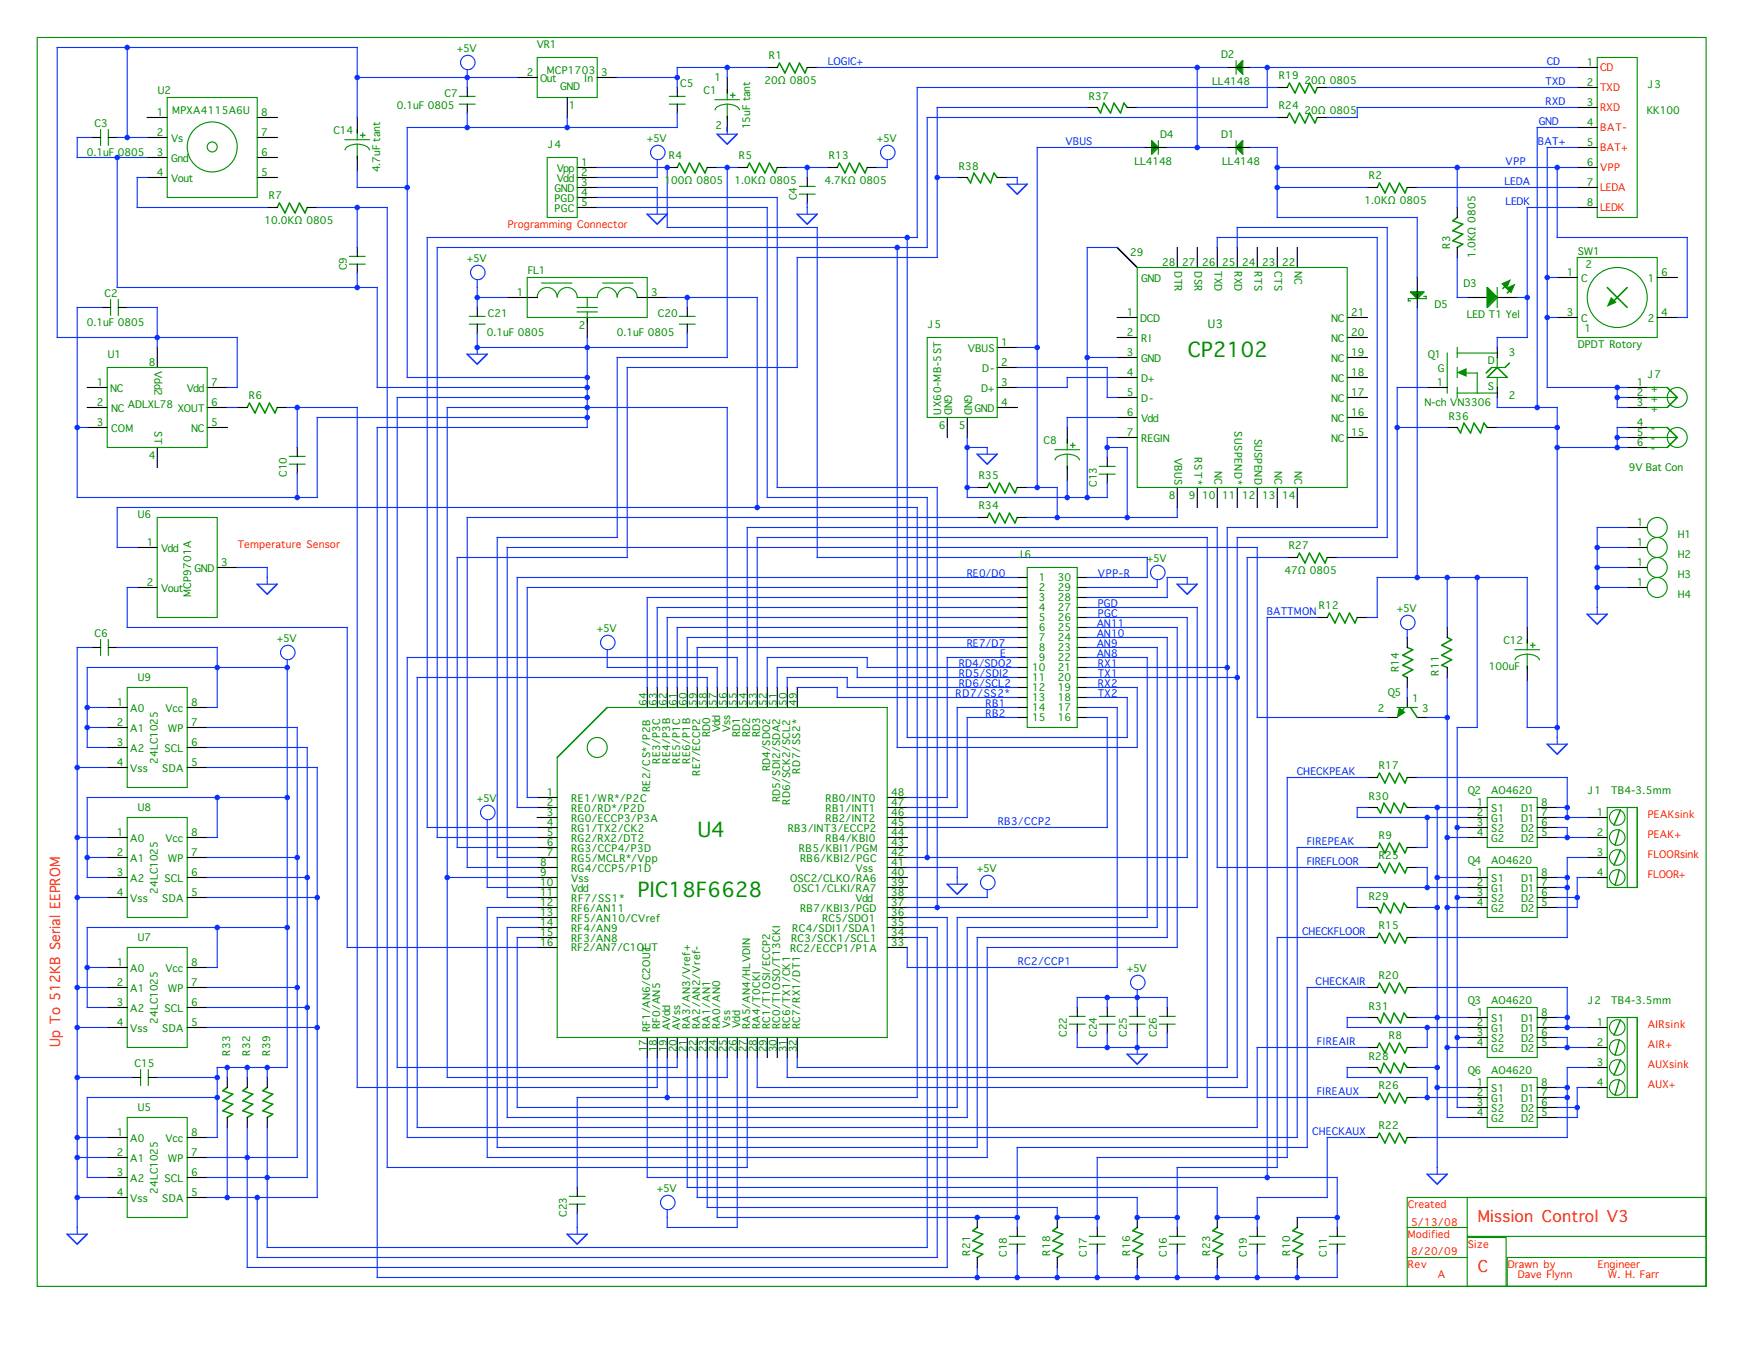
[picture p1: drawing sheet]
<svg xmlns="http://www.w3.org/2000/svg" width="279mm" height="216mm" viewBox="0 0 279 216" stroke-linecap="round" stroke-linejoin="round" font-family="sans-serif">
<defs><g id="words">
<g font-size="3.2" fill="#008e00">
<text x="188.6" y="56.7">CP2102</text>
<text x="110.8" y="132.9">U4</text>
<text x="101.2" y="142.4">PIC18F6628</text>
</g>
<g font-size="2.5" fill="#ff2800">
<text x="234.6" y="194.1">Mission Control V3</text>
<text x="234.6" y="202">C</text>
</g>
<text font-size="2.1" fill="#ff2800" x="9.5" y="166.2" transform="rotate(-90 9.5 166.2)">Up To 512KB Serial EEPROM</text>
<text font-size="1.8" fill="#008e00" x="191.7" y="52.1">U3</text>
<g font-size="1.6" fill="#008e00">
<text x="72.5" y="8.3">+5V</text>
<text x="85.2" y="7.6">VR1</text>
<text x="86.8" y="11.7">MCP1703</text>
<text x="122.1" y="9.4">R1</text>
<text x="193.9" y="9.2">D2</text>
<text x="251.9" y="10.4">1</text>
<text x="25" y="14.9">U2</text>
<text x="63" y="17.3">0.1uF 0805</text>
<text x="70.6" y="15.4">C7</text>
<text x="83.6" y="12">2</text>
<text x="85.7" y="13.1">Out</text>
<text x="88.9" y="14.3">GND</text>
<text x="90.3" y="17.3">1</text>
<text x="92.8" y="13.1">In</text>
<text x="95.4" y="12">3</text>
<text x="107.9" y="13.8">C5</text>
<text x="111.7" y="14.9">C1</text>
<text x="113.4" y="12.9">1</text>
<text x="121.4" y="13.3">20Ω 0805</text>
<text x="172.9" y="15.9">R37</text>
<text x="192.4" y="13.4">LL4148</text>
<text x="203" y="12.6">R19</text>
<text x="203" y="17.3">R24</text>
<text x="207.1" y="13.3">20Ω 0805</text>
<text x="251.9" y="13.6">2</text>
<text x="251.9" y="16.8">3</text>
<text x="261.6" y="14">J 3</text>
<text x="15" y="20.2">C3</text>
<text x="24.9" y="18.4">1</text>
<text x="24.9" y="21.6">2</text>
<text x="27.2" y="22.6">Vs</text>
<text x="27.3" y="18">MPXA4115A6U</text>
<text x="41.5" y="21.6">7</text>
<text x="41.5" y="18.4">8</text>
<text x="52.9" y="21.2">C14</text>
<text x="87" y="23.5">J 4</text>
<text x="102.7" y="22.6">+5V</text>
<text x="113.6" y="20.5">2</text>
<text x="119.1" y="20.5" transform="rotate(-90 119.1 20.5)">15uF tant</text>
<text x="139.2" y="22.6">+5V</text>
<text x="184.1" y="21.9">D4</text>
<text x="193.9" y="21.9">D1</text>
<text x="207.1" y="18">20Ω 0805</text>
<text x="251.9" y="20">4</text>
<text x="251.9" y="23.1">5</text>
<text x="261.4" y="18">KK100</text>
<text x="13.8" y="24.7">0.1uF 0805</text>
<text x="24.9" y="24.7">3</text>
<text x="24.9" y="27.9">4</text>
<text x="27.2" y="29">Vout</text>
<text x="27.2" y="25.8">Gnd</text>
<text x="41.5" y="27.9">5</text>
<text x="41.5" y="24.7">6</text>
<text x="60.3" y="27.4" transform="rotate(-90 60.3 27.4)">4.7uF tant</text>
<text x="88.4" y="27.4">Vpp</text>
<text x="88.4" y="29">Vdd</text>
<text x="92.3" y="26.3">1</text>
<text x="92.3" y="27.9">2</text>
<text x="92.3" y="29.5">3</text>
<text x="105.5" y="29.1">100Ω 0805</text>
<text x="106.2" y="25.3">R4</text>
<text x="116.6" y="29.1">1.0KΩ 0805</text>
<text x="117.3" y="25.3">R5</text>
<text x="130.9" y="29.1">4.7KΩ 0805</text>
<text x="131.6" y="25.3">R13</text>
<text x="152.2" y="27">R38</text>
<text x="180.1" y="26.1">LL4148</text>
<text x="194" y="26.1">LL4148</text>
<text x="217.3" y="28.4">R2</text>
<text x="251.9" y="26.3">6</text>
<text x="251.9" y="29.5">7</text>
<text x="42" y="35.5">10.0KΩ 0805</text>
<text x="42.7" y="31.6">R7</text>
<text x="88" y="30.6">GND</text>
<text x="88" y="32.1">PGD</text>
<text x="88" y="33.7">PGC</text>
<text x="92.3" y="31.1">4</text>
<text x="92.3" y="32.7">5</text>
<text x="126.5" y="31.8" transform="rotate(-90 126.5 31.8)">C4</text>
<text x="216.6" y="32.3">1.0KΩ 0805</text>
<text x="251.9" y="32.7">8</text>
<text x="74.1" y="41.7">+5V</text>
<text x="179.4" y="40.6">29</text>
<text x="230.2" y="39.6" transform="rotate(-90 230.2 39.6)">R3</text>
<text x="234.2" y="41" transform="rotate(-90 234.2 41)">1.0KΩ 0805</text>
<text x="250.5" y="40.4">SW1</text>
<text x="16.6" y="47.1">C2</text>
<text x="55" y="42.9" transform="rotate(-90 55 42.9)">C9</text>
<text x="82" y="47">1</text>
<text x="83.8" y="43.4">FL1</text>
<text x="103.4" y="47">3</text>
<text x="181.2" y="44.8">GND</text>
<text x="184.5" y="42.2">28</text>
<text x="186.4" y="43.1" transform="rotate(90 186.4 43.1)">DTR</text>
<text x="187.7" y="42.2">27</text>
<text x="189.6" y="43.1" transform="rotate(90 189.6 43.1)">DSR</text>
<text x="190.9" y="42.2">26</text>
<text x="192.8" y="43.1" transform="rotate(90 192.8 43.1)">TXD</text>
<text x="194" y="42.2">25</text>
<text x="196" y="43.1" transform="rotate(90 196 43.1)">RXD</text>
<text x="197.2" y="42.2">24</text>
<text x="199.1" y="43.1" transform="rotate(90 199.1 43.1)">RTS</text>
<text x="200.4" y="42.2">23</text>
<text x="202.3" y="43.1" transform="rotate(90 202.3 43.1)">CTS</text>
<text x="203.6" y="42.2">22</text>
<text x="205.5" y="43.1" transform="rotate(90 205.5 43.1)">NC</text>
<text x="232.3" y="45.6">D3</text>
<text x="248.7" y="43.8">1</text>
<text x="251" y="44.8">C</text>
<text x="251.7" y="42.6">2</text>
<text x="261.6" y="44.8">1</text>
<text x="263.7" y="43.8">6</text>
<text x="13.8" y="51.7">0.1uF 0805</text>
<text x="77.3" y="53.3">0.1uF 0805</text>
<text x="77.4" y="50.3">C21</text>
<text x="91.9" y="52.3">2</text>
<text x="97.9" y="53.3">0.1uF 0805</text>
<text x="104.4" y="50.3">C20</text>
<text x="147.3" y="52.1">J 5</text>
<text x="178.9" y="50.1">1</text>
<text x="178.9" y="53.3">2</text>
<text x="181" y="51.2">DCD</text>
<text x="211.3" y="51.2">NC</text>
<text x="214.5" y="53.3">20</text>
<text x="214.5" y="50.1">21</text>
<text x="227.7" y="48.9">D5</text>
<text x="232.8" y="50.5">LED T1 Yel</text>
<text x="248.7" y="50.1">3</text>
<text x="251" y="51.2">C</text>
<text x="251.5" y="52.8">1</text>
<text x="261.6" y="51.2">2</text>
<text x="263.7" y="50.1">4</text>
<text x="17.1" y="56.8">U1</text>
<text x="23.6" y="58.1">8</text>
<text x="24.5" y="59" transform="rotate(90 24.5 59)">Vdd2</text>
<text x="153.6" y="56">VBUS</text>
<text x="155.9" y="59.1">D-</text>
<text x="158.9" y="54.9">1</text>
<text x="158.9" y="58.1">2</text>
<text x="178.9" y="56.5">3</text>
<text x="178.9" y="59.7">4</text>
<text x="181.2" y="57.5">GND</text>
<text x="181.2" y="54.4">RI</text>
<text x="211.3" y="57.5">NC</text>
<text x="211.3" y="54.4">NC</text>
<text x="214.5" y="59.7">18</text>
<text x="214.5" y="56.5">19</text>
<text x="226.7" y="56.8">Q1</text>
<text x="228.2" y="59.1">G</text>
<text x="236.2" y="57.7">D</text>
<text x="239.5" y="56.5">3</text>
<text x="250.5" y="55.3">DPDT Rotory</text>
<text x="15.3" y="61.2">1</text>
<text x="15.3" y="64.4">2</text>
<text x="17.5" y="62.3">NC</text>
<text x="17.6" y="65.5">NC</text>
<text x="20.3" y="64.8">ADLXL78</text>
<text x="28.2" y="65.5">XOUT</text>
<text x="29.6" y="62.3">Vdd</text>
<text x="33.5" y="64.4">6</text>
<text x="33.5" y="61.2">7</text>
<text x="39.5" y="63.4">R6</text>
<text x="149.4" y="65.8" transform="rotate(-90 149.4 65.8)">UX60-MB-5ST</text>
<text x="149.9" y="62.7" transform="rotate(90 149.9 62.7)">GND</text>
<text x="153.1" y="62.7" transform="rotate(90 153.1 62.7)">GND</text>
<text x="154.7" y="65.5">GND</text>
<text x="155.8" y="62.3">D+</text>
<text x="158.9" y="61.2">3</text>
<text x="158.9" y="64.4">4</text>
<text x="178.9" y="62.8">5</text>
<text x="181.2" y="60.7">D+</text>
<text x="181.2" y="63.9">D-</text>
<text x="211.3" y="63.9">NC</text>
<text x="211.3" y="60.7">NC</text>
<text x="214.5" y="62.8">17</text>
<text x="226.1" y="64.4">N-ch VN3306</text>
<text x="228.1" y="61.2">1</text>
<text x="236.2" y="62">S</text>
<text x="239.5" y="63.4">2</text>
<text x="259.8" y="61.2">1</text>
<text x="259.8" y="62.8">2</text>
<text x="259.8" y="64.4">3</text>
<text x="261.6" y="60">J 7</text>
<text x="262.1" y="62.3">+</text>
<text x="262.1" y="63.9">+</text>
<text x="262.1" y="65.5">+</text>
<text x="15.3" y="67.6">3</text>
<text x="17.6" y="68.7">COM</text>
<text x="24.5" y="68.5" transform="rotate(90 24.5 68.5)">ST</text>
<text x="30.3" y="68.7">NC</text>
<text x="33.5" y="67.6">5</text>
<text x="149" y="68.1">6</text>
<text x="152.2" y="68.1">5</text>
<text x="165.6" y="70.4">C8</text>
<text x="178.9" y="66">6</text>
<text x="178.9" y="69.2">7</text>
<text x="181.2" y="70.2">REGIN</text>
<text x="181.2" y="67.1">Vdd</text>
<text x="196" y="68.5" transform="rotate(90 196 68.5)">SUSPEND*</text>
<text x="199.1" y="69.7" transform="rotate(90 199.1 69.7)">SUSPEND</text>
<text x="211.3" y="70.2">NC</text>
<text x="211.3" y="67.1">NC</text>
<text x="214.5" y="69.2">15</text>
<text x="214.5" y="66">16</text>
<text x="230" y="66.7">R36</text>
<text x="259.8" y="67.6">4</text>
<text x="259.8" y="69.2">5</text>
<text x="259.8" y="70.8">6</text>
<text x="262.1" y="68.7">-</text>
<text x="262.1" y="70.2">-</text>
<text x="262.1" y="71.8">-</text>
<text x="23.6" y="72.9">4</text>
<text x="45.5" y="75.7" transform="rotate(-90 45.5 75.7)">C10</text>
<text x="155.4" y="76.1">R35</text>
<text x="174.1" y="77.3" transform="rotate(-90 174.1 77.3)">C13</text>
<text x="186.4" y="72.7" transform="rotate(90 186.4 72.7)">VBUS</text>
<text x="189.6" y="72.5" transform="rotate(90 189.6 72.5)">RST*</text>
<text x="192.8" y="74.8" transform="rotate(90 192.8 74.8)">NC</text>
<text x="202.3" y="74.8" transform="rotate(90 202.3 74.8)">NC</text>
<text x="205.5" y="74.8" transform="rotate(90 205.5 74.8)">NC</text>
<text x="258.6" y="74.8">9V Bat Con</text>
<text x="21.9" y="82.2">U6</text>
<text x="155.4" y="80.8">R34</text>
<text x="185.6" y="79.2">8</text>
<text x="188.7" y="79.2">9</text>
<text x="190.9" y="79.2">10</text>
<text x="194" y="79.2">11</text>
<text x="197.2" y="79.2">12</text>
<text x="200.4" y="79.2">13</text>
<text x="203.6" y="79.2">14</text>
<text x="259.8" y="83.5">1</text>
<text x="23.3" y="86.6">1</text>
<text x="25.6" y="87.7">Vdd</text>
<text x="35.1" y="89.8">3</text>
<text x="161.6" y="88.6">J 6</text>
<text x="182" y="89.3">+5V</text>
<text x="204.6" y="87.2">R27</text>
<text x="259.8" y="86.6">1</text>
<text x="259.8" y="89.8">1</text>
<text x="266.3" y="85.4">H1</text>
<text x="266.3" y="88.6">H2</text>
<text x="23.3" y="93">2</text>
<text x="25.6" y="94.1">Vout</text>
<text x="30.3" y="94.8" transform="rotate(-90 30.3 94.8)">MCP9701A</text>
<text x="30.9" y="90.9">GND</text>
<text x="164.9" y="92.3">1</text>
<text x="164.9" y="93.9">2</text>
<text x="164.9" y="95.5">3</text>
<text x="167.9" y="95.5">28</text>
<text x="167.9" y="93.9">29</text>
<text x="167.9" y="92.3">30</text>
<text x="203.9" y="91.1">47Ω 0805</text>
<text x="259.8" y="93">1</text>
<text x="266.3" y="91.8">H3</text>
<text x="266.3" y="94.9">H4</text>
<text x="15" y="101.1">C6</text>
<text x="43.9" y="102">+5V</text>
<text x="94.7" y="100.4">+5V</text>
<text x="164.9" y="97.1">4</text>
<text x="164.9" y="98.6">5</text>
<text x="164.9" y="100.2">6</text>
<text x="164.9" y="101.8">7</text>
<text x="167.9" y="101.8">24</text>
<text x="167.9" y="100.2">25</text>
<text x="167.9" y="98.6">26</text>
<text x="167.9" y="97.1">27</text>
<text x="209.4" y="96.7">R12</text>
<text x="221.7" y="97.2">+5V</text>
<text x="163.9" y="106.6">10</text>
<text x="164.9" y="103.4">8</text>
<text x="164.9" y="105">9</text>
<text x="167.9" y="106.6">21</text>
<text x="167.9" y="105">22</text>
<text x="167.9" y="103.4">23</text>
<text x="222.1" y="106.8" transform="rotate(-90 222.1 106.8)">R14</text>
<text x="228.4" y="107.3" transform="rotate(-90 228.4 107.3)">R11</text>
<text x="236.4" y="106.4">100uF</text>
<text x="238.7" y="102.2">C12</text>
<text x="18.5" y="112">1</text>
<text x="20.6" y="113.1">A0</text>
<text x="21.9" y="108.2">U9</text>
<text x="26.3" y="113.1">Vcc</text>
<text x="30.3" y="112">8</text>
<text x="102.7" y="112" transform="rotate(-90 102.7 112)">64</text>
<text x="104.2" y="112" transform="rotate(-90 104.2 112)">63</text>
<text x="105.8" y="112" transform="rotate(-90 105.8 112)">62</text>
<text x="107.4" y="112" transform="rotate(-90 107.4 112)">61</text>
<text x="109" y="112" transform="rotate(-90 109 112)">60</text>
<text x="110.6" y="112" transform="rotate(-90 110.6 112)">59</text>
<text x="112.2" y="112" transform="rotate(-90 112.2 112)">58</text>
<text x="113.8" y="112" transform="rotate(-90 113.8 112)">57</text>
<text x="115.4" y="112" transform="rotate(-90 115.4 112)">56</text>
<text x="116.9" y="112" transform="rotate(-90 116.9 112)">55</text>
<text x="118.5" y="112" transform="rotate(-90 118.5 112)">54</text>
<text x="120.1" y="112" transform="rotate(-90 120.1 112)">53</text>
<text x="121.7" y="112" transform="rotate(-90 121.7 112)">52</text>
<text x="123.3" y="112" transform="rotate(-90 123.3 112)">51</text>
<text x="124.9" y="112" transform="rotate(-90 124.9 112)">50</text>
<text x="126.5" y="112" transform="rotate(-90 126.5 112)">49</text>
<text x="163.9" y="108.2">11</text>
<text x="163.9" y="109.8">12</text>
<text x="163.9" y="111.3">13</text>
<text x="163.9" y="112.9">14</text>
<text x="167.9" y="112.9">17</text>
<text x="167.9" y="111.3">18</text>
<text x="167.9" y="109.8">19</text>
<text x="167.9" y="108.2">20</text>
<text x="218.7" y="113.1">2</text>
<text x="220.3" y="110.5">Q5</text>
<text x="224.2" y="111.5">1</text>
<text x="225.8" y="113.1">3</text>
<text x="18.5" y="115.2">2</text>
<text x="18.5" y="118.4">3</text>
<text x="20.6" y="116.3">A1</text>
<text x="20.6" y="119.5">A2</text>
<text x="26.1" y="119.5">SCL</text>
<text x="26.6" y="116.3">WP</text>
<text x="30.3" y="118.4">6</text>
<text x="30.3" y="115.2">7</text>
<text x="112.7" y="117" transform="rotate(-90 112.7 117)">RD0</text>
<text x="114.3" y="116.3" transform="rotate(-90 114.3 116.3)">Vdd</text>
<text x="115.9" y="116.3" transform="rotate(-90 115.9 116.3)">Vss</text>
<text x="117.5" y="117" transform="rotate(-90 117.5 117)">RD1</text>
<text x="119.1" y="117" transform="rotate(-90 119.1 117)">RD2</text>
<text x="120.6" y="117" transform="rotate(-90 120.6 117)">RD3</text>
<text x="163.9" y="114.5">15</text>
<text x="167.9" y="114.5">16</text>
<text x="18.5" y="121.6">4</text>
<text x="20.6" y="122.6">Vss</text>
<text x="25" y="121.2" transform="rotate(-90 25 121.2)">24LC1025</text>
<text x="25.8" y="122.6">SDA</text>
<text x="30.3" y="121.6">5</text>
<text x="103.2" y="125.8" transform="rotate(-90 103.2 125.8)">RE2/CS*/P2B</text>
<text x="104.8" y="121.2" transform="rotate(-90 104.8 121.2)">RE3/P3C</text>
<text x="106.4" y="121.2" transform="rotate(-90 106.4 121.2)">RE4/P3B</text>
<text x="107.9" y="121.2" transform="rotate(-90 107.9 121.2)">RE5/P1C</text>
<text x="109.5" y="121.2" transform="rotate(-90 109.5 121.2)">RE6/P1B</text>
<text x="111.1" y="123.2" transform="rotate(-90 111.1 123.2)">RE7/ECCP2</text>
<text x="122.2" y="122.5" transform="rotate(-90 122.2 122.5)">RD4/SDO2</text>
<text x="127" y="122.8" transform="rotate(-90 127 122.8)">RD7/SS2*</text>
<text x="218.9" y="122.1">R17</text>
<text x="233" y="126">Q2</text>
<text x="236.7" y="126">AO4620</text>
<text x="252.1" y="126">J 1</text>
<text x="255.8" y="126">TB4-3.5mm</text>
<text x="21.9" y="128.8">U8</text>
<text x="75.7" y="127.4">+5V</text>
<text x="86.8" y="126.3">1</text>
<text x="86.8" y="127.9">2</text>
<text x="86.8" y="129.5">3</text>
<text x="86.8" y="131.1">4</text>
<text x="90.7" y="130.6">RG0/ECCP3/P3A</text>
<text x="90.7" y="127.4">RE1/WR*/P2C</text>
<text x="90.7" y="129">RE0/RD*/P2D</text>
<text x="123.8" y="127.4" transform="rotate(-90 123.8 127.4)">RD5/SDI2/SDA2</text>
<text x="125.4" y="127.7" transform="rotate(-90 125.4 127.7)">RD6/SCK2/SCL2</text>
<text x="131.1" y="130.6">RB2/INT2</text>
<text x="131.1" y="129">RB1/INT1</text>
<text x="131.1" y="127.4">RB0/INT0</text>
<text x="141.5" y="131.1">45</text>
<text x="141.5" y="129.5">46</text>
<text x="141.5" y="127.9">47</text>
<text x="141.5" y="126.3">48</text>
<text x="217.3" y="127">R30</text>
<text x="234.4" y="127.9">1</text>
<text x="234.4" y="129.5">2</text>
<text x="234.4" y="131.1">3</text>
<text x="236.7" y="129">S1</text>
<text x="236.7" y="130.6">G1</text>
<text x="241.5" y="130.6">D1</text>
<text x="241.5" y="129">D1</text>
<text x="244.7" y="131.1">6</text>
<text x="244.7" y="129.5">7</text>
<text x="244.7" y="127.9">8</text>
<text x="253.5" y="129.5">1</text>
<text x="18.5" y="132.7">1</text>
<text x="18.5" y="135.9">2</text>
<text x="20.6" y="133.7">A0</text>
<text x="20.6" y="136.9">A1</text>
<text x="26.3" y="133.7">Vcc</text>
<text x="26.6" y="136.9">WP</text>
<text x="30.3" y="135.9">7</text>
<text x="30.3" y="132.7">8</text>
<text x="85.7" y="137.4">8</text>
<text x="86.8" y="132.7">5</text>
<text x="86.8" y="134.3">6</text>
<text x="86.8" y="135.9">7</text>
<text x="90.7" y="136.9">RG5/MCLR*/Vpp</text>
<text x="90.7" y="135.3">RG3/CCP4/P3D</text>
<text x="90.7" y="132.2">RG1/TX2/CK2</text>
<text x="90.7" y="133.7">RG2/RX2/DT2</text>
<text x="125.1" y="132.2">RB3/INT3/ECCP2</text>
<text x="126.8" y="135.3">RB5/KBI1/PGM</text>
<text x="127" y="136.9">RB6/KBI2/PGC</text>
<text x="131.1" y="133.7">RB4/KBI0</text>
<text x="141.5" y="137.4">41</text>
<text x="141.5" y="135.9">42</text>
<text x="141.5" y="134.3">43</text>
<text x="141.5" y="132.7">44</text>
<text x="218.9" y="133.2">R9</text>
<text x="218.9" y="136.4">R25</text>
<text x="233" y="137.1">Q4</text>
<text x="234.4" y="132.7">4</text>
<text x="236.7" y="137.1">AO4620</text>
<text x="236.7" y="132.2">S2</text>
<text x="236.7" y="133.7">G2</text>
<text x="241.5" y="133.7">D2</text>
<text x="241.5" y="132.2">D2</text>
<text x="244.7" y="132.7">5</text>
<text x="253.5" y="132.7">2</text>
<text x="253.5" y="135.9">3</text>
<text x="18.5" y="139">3</text>
<text x="18.5" y="142.2">4</text>
<text x="20.6" y="143.3">Vss</text>
<text x="20.6" y="140.1">A2</text>
<text x="25" y="141.9" transform="rotate(-90 25 141.9)">24LC1025</text>
<text x="25.8" y="143.3">SDA</text>
<text x="26.1" y="140.1">SCL</text>
<text x="30.3" y="142.2">5</text>
<text x="30.3" y="139">6</text>
<text x="85.7" y="140.6">10</text>
<text x="85.7" y="142.2">11</text>
<text x="85.7" y="143.8">12</text>
<text x="85.7" y="139">9</text>
<text x="90.7" y="138.5">RG4/CCP5/P1D</text>
<text x="90.7" y="143.3">RF7/SS1*</text>
<text x="90.7" y="140.1">Vss</text>
<text x="90.7" y="141.7">Vdd</text>
<text x="125.4" y="140.1">OSC2/CLKO/RA6</text>
<text x="125.9" y="141.7">OSC1/CLKI/RA7</text>
<text x="135.8" y="143.3">Vdd</text>
<text x="135.8" y="138.5">Vss</text>
<text x="141.5" y="143.8">37</text>
<text x="141.5" y="142.2">38</text>
<text x="141.5" y="140.6">39</text>
<text x="141.5" y="139">40</text>
<text x="155" y="138.5">+5V</text>
<text x="217.3" y="142.9">R29</text>
<text x="234.4" y="139">1</text>
<text x="234.4" y="140.6">2</text>
<text x="234.4" y="142.2">3</text>
<text x="234.4" y="143.8">4</text>
<text x="236.7" y="140.1">S1</text>
<text x="236.7" y="141.7">G1</text>
<text x="236.7" y="143.3">S2</text>
<text x="241.5" y="143.3">D2</text>
<text x="241.5" y="141.7">D1</text>
<text x="241.5" y="140.1">D1</text>
<text x="244.7" y="143.8">5</text>
<text x="244.7" y="142.2">6</text>
<text x="244.7" y="140.6">7</text>
<text x="244.7" y="139">8</text>
<text x="253.5" y="139">4</text>
<text x="21.9" y="149.4">U7</text>
<text x="85.7" y="145.4">13</text>
<text x="85.7" y="147">14</text>
<text x="85.7" y="148.6">15</text>
<text x="90.7" y="146.4">RF5/AN10/CVref</text>
<text x="90.7" y="144.9">RF6/AN11</text>
<text x="90.7" y="148">RF4/AN9</text>
<text x="90.7" y="149.6">RF3/AN8</text>
<text x="125.6" y="149.6">RC3/SCK1/SCL1</text>
<text x="125.8" y="148">RC4/SDI1/SDA1</text>
<text x="127" y="144.9">RB7/KBI3/PGD</text>
<text x="130.5" y="146.4">RC5/SDO1</text>
<text x="141.5" y="148.6">34</text>
<text x="141.5" y="147">35</text>
<text x="141.5" y="145.4">36</text>
<text x="218.9" y="147.5">R15</text>
<text x="236.7" y="144.9">G2</text>
<text x="241.5" y="144.9">D2</text>
<text x="18.5" y="153.3">1</text>
<text x="20.6" y="154.4">A0</text>
<text x="26.3" y="154.4">Vcc</text>
<text x="30.3" y="153.3">8</text>
<text x="85.7" y="150.1">16</text>
<text x="90.7" y="151">RF2/AN7/C1OUT</text>
<text x="125.4" y="151.2">RC2/ECCP1/P1A</text>
<text x="141.5" y="150.1">33</text>
<text x="178.9" y="154.4">+5V</text>
<text x="218.9" y="155.4">R20</text>
<text x="18.5" y="156.5">2</text>
<text x="18.5" y="159.7">3</text>
<text x="20.6" y="157.6">A1</text>
<text x="20.6" y="160.7">A2</text>
<text x="26.1" y="160.7">SCL</text>
<text x="26.6" y="157.6">WP</text>
<text x="30.3" y="159.7">6</text>
<text x="30.3" y="156.5">7</text>
<text x="217.3" y="160.4">R31</text>
<text x="233" y="159.3">Q3</text>
<text x="234.4" y="161.3">1</text>
<text x="236.7" y="159.3">AO4620</text>
<text x="244.7" y="161.3">8</text>
<text x="252.1" y="159.3">J 2</text>
<text x="255.8" y="159.3">TB4-3.5mm</text>
<text x="18.5" y="162.8">4</text>
<text x="20.6" y="163.9">Vss</text>
<text x="25" y="162.5" transform="rotate(-90 25 162.5)">24LC1025</text>
<text x="25.8" y="163.9">SDA</text>
<text x="30.3" y="162.8">5</text>
<text x="36.5" y="167.6" transform="rotate(-90 36.5 167.6)">R33</text>
<text x="39.7" y="167.6" transform="rotate(-90 39.7 167.6)">R32</text>
<text x="42.9" y="167.6" transform="rotate(-90 42.9 167.6)">R39</text>
<text x="102.7" y="167.1" transform="rotate(-90 102.7 167.1)">17</text>
<text x="103.2" y="163.9" transform="rotate(-90 103.2 163.9)">RF1/AN6/C2OUT</text>
<text x="104.2" y="167.1" transform="rotate(-90 104.2 167.1)">18</text>
<text x="104.8" y="163.4" transform="rotate(-90 104.8 163.4)">RF0/AN5</text>
<text x="105.8" y="167.1" transform="rotate(-90 105.8 167.1)">19</text>
<text x="106.4" y="163.6" transform="rotate(-90 106.4 163.6)">AVdd</text>
<text x="107.4" y="167.1" transform="rotate(-90 107.4 167.1)">20</text>
<text x="107.9" y="163.6" transform="rotate(-90 107.9 163.6)">AVss</text>
<text x="109" y="167.1" transform="rotate(-90 109 167.1)">21</text>
<text x="109.5" y="163.4" transform="rotate(-90 109.5 163.4)">RA3/AN3/Vref+</text>
<text x="110.6" y="167.1" transform="rotate(-90 110.6 167.1)">22</text>
<text x="111.1" y="163.4" transform="rotate(-90 111.1 163.4)">RA2/AN2/Vref-</text>
<text x="112.2" y="167.1" transform="rotate(-90 112.2 167.1)">23</text>
<text x="112.7" y="163.4" transform="rotate(-90 112.7 163.4)">RA1/AN1</text>
<text x="113.8" y="167.1" transform="rotate(-90 113.8 167.1)">24</text>
<text x="114.3" y="163.4" transform="rotate(-90 114.3 163.4)">RA0/AN0</text>
<text x="115.4" y="167.1" transform="rotate(-90 115.4 167.1)">25</text>
<text x="115.9" y="163.2" transform="rotate(-90 115.9 163.2)">Vss</text>
<text x="116.9" y="167.1" transform="rotate(-90 116.9 167.1)">26</text>
<text x="117.5" y="163.2" transform="rotate(-90 117.5 163.2)">Vdd</text>
<text x="118.5" y="167.1" transform="rotate(-90 118.5 167.1)">27</text>
<text x="119.1" y="163.4" transform="rotate(-90 119.1 163.4)">RA5/AN4/HLVDIN</text>
<text x="120.1" y="167.1" transform="rotate(-90 120.1 167.1)">28</text>
<text x="120.6" y="163.4" transform="rotate(-90 120.6 163.4)">RA4/T0CKI</text>
<text x="121.7" y="167.1" transform="rotate(-90 121.7 167.1)">29</text>
<text x="122.2" y="163.4" transform="rotate(-90 122.2 163.4)">RC1/T1OSI/ECCP2</text>
<text x="123.3" y="167.1" transform="rotate(-90 123.3 167.1)">30</text>
<text x="123.8" y="163.4" transform="rotate(-90 123.8 163.4)">RC0/T1OSO/T13CKI</text>
<text x="124.9" y="167.1" transform="rotate(-90 124.9 167.1)">31</text>
<text x="125.4" y="163.4" transform="rotate(-90 125.4 163.4)">RC6/TX1/CK1</text>
<text x="126.5" y="167.1" transform="rotate(-90 126.5 167.1)">32</text>
<text x="127" y="163.4" transform="rotate(-90 127 163.4)">RC7/RX1/DT1</text>
<text x="169.3" y="164.6" transform="rotate(-90 169.3 164.6)">C22</text>
<text x="174.1" y="164.6" transform="rotate(-90 174.1 164.6)">C24</text>
<text x="178.9" y="164.6" transform="rotate(-90 178.9 164.6)">C25</text>
<text x="183.6" y="164.6" transform="rotate(-90 183.6 164.6)">C26</text>
<text x="220.5" y="165">R8</text>
<text x="234.4" y="162.8">2</text>
<text x="234.4" y="164.4">3</text>
<text x="234.4" y="166">4</text>
<text x="236.7" y="162.3">S1</text>
<text x="236.7" y="163.9">G1</text>
<text x="236.7" y="165.5">S2</text>
<text x="236.7" y="167.1">G2</text>
<text x="241.5" y="167.1">D2</text>
<text x="241.5" y="165.5">D2</text>
<text x="241.5" y="163.9">D1</text>
<text x="241.5" y="162.3">D1</text>
<text x="244.7" y="166">5</text>
<text x="244.7" y="164.4">6</text>
<text x="244.7" y="162.8">7</text>
<text x="253.5" y="162.8">1</text>
<text x="253.5" y="166">2</text>
<text x="21.3" y="169.4">C15</text>
<text x="217.3" y="168.3">R28</text>
<text x="218.9" y="172.9">R26</text>
<text x="233" y="170.4">Q6</text>
<text x="234.4" y="172.4">1</text>
<text x="234.4" y="174">2</text>
<text x="236.7" y="173.4">S1</text>
<text x="236.7" y="170.4">AO4620</text>
<text x="241.5" y="173.4">D1</text>
<text x="244.7" y="174">7</text>
<text x="244.7" y="172.4">8</text>
<text x="253.5" y="169.2">3</text>
<text x="253.5" y="172.4">4</text>
<text x="21.9" y="176.4">U5</text>
<text x="218.9" y="179.3">R22</text>
<text x="234.4" y="175.5">3</text>
<text x="234.4" y="177.1">4</text>
<text x="236.7" y="175">G1</text>
<text x="236.7" y="176.6">S2</text>
<text x="236.7" y="178.2">G2</text>
<text x="241.5" y="178.2">D2</text>
<text x="241.5" y="176.6">D2</text>
<text x="241.5" y="175">D1</text>
<text x="244.7" y="177.1">5</text>
<text x="244.7" y="175.5">6</text>
<text x="18.5" y="180.3">1</text>
<text x="18.5" y="183.5">2</text>
<text x="20.6" y="181.4">A0</text>
<text x="20.6" y="184.5">A1</text>
<text x="26.3" y="181.4">Vcc</text>
<text x="26.6" y="184.5">WP</text>
<text x="30.3" y="183.5">7</text>
<text x="30.3" y="180.3">8</text>
<text x="18.5" y="186.7">3</text>
<text x="18.5" y="189.8">4</text>
<text x="20.6" y="190.9">Vss</text>
<text x="20.6" y="187.7">A2</text>
<text x="25" y="189.5" transform="rotate(-90 25 189.5)">24LC1025</text>
<text x="25.8" y="190.9">SDA</text>
<text x="26.1" y="187.7">SCL</text>
<text x="30.3" y="189.8">5</text>
<text x="30.3" y="186.7">6</text>
<text x="104.2" y="189.3">+5V</text>
<text x="90" y="193.2" transform="rotate(-90 90 193.2)">C23</text>
<text x="154" y="199.4" transform="rotate(-90 154 199.4)">R21</text>
<text x="159.8" y="199.5" transform="rotate(-90 159.8 199.5)">C18</text>
<text x="166.7" y="199.4" transform="rotate(-90 166.7 199.4)">R18</text>
<text x="172.5" y="199.5" transform="rotate(-90 172.5 199.5)">C17</text>
<text x="179.4" y="199.4" transform="rotate(-90 179.4 199.4)">R16</text>
<text x="185.2" y="199.5" transform="rotate(-90 185.2 199.5)">C16</text>
<text x="192.1" y="199.4" transform="rotate(-90 192.1 199.4)">R23</text>
<text x="197.9" y="199.5" transform="rotate(-90 197.9 199.5)">C19</text>
<text x="204.8" y="199.4" transform="rotate(-90 204.8 199.4)">R10</text>
<text x="210.6" y="199.5" transform="rotate(-90 210.6 199.5)">C11</text>
</g>
<g font-size="1.6" fill="#0a31ff">
<text x="131.4" y="10.3">LOGIC+</text>
<text x="245.5" y="10.3">CD</text>
<text x="245.4" y="13.4">TXD</text>
<text x="245.4" y="16.6">RXD</text>
<text x="169.2" y="23">VBUS</text>
<text x="244.1" y="23">BAT+</text>
<text x="244.3" y="19.8">GND</text>
<text x="238.8" y="29.3">LEDA</text>
<text x="239" y="26.1">VPP</text>
<text x="239" y="32.5">LEDK</text>
<text x="153.5" y="91.6">RE0/D0</text>
<text x="174.3" y="91.6">VPP-R</text>
<text x="174.1" y="99.5">AN11</text>
<text x="174.1" y="101.1">AN10</text>
<text x="174.3" y="96.4">PGD</text>
<text x="174.3" y="97.9">PGC</text>
<text x="201.1" y="97.6">BATTMON</text>
<text x="152.2" y="105.9">RD4/SDO2</text>
<text x="152.2" y="107.5">RD5/SDI2</text>
<text x="153.5" y="102.7">RE7/D7</text>
<text x="158.7" y="104.3">E</text>
<text x="174.1" y="102.7">AN9</text>
<text x="174.1" y="104.3">AN8</text>
<text x="174.3" y="105.9">RX1</text>
<text x="174.3" y="107.5">TX1</text>
<text x="151.7" y="110.6">RD7/SS2*</text>
<text x="152.2" y="109.1">RD6/SCL2</text>
<text x="156.5" y="112.2">RB1</text>
<text x="156.5" y="113.8">RB2</text>
<text x="174.3" y="109.1">RX2</text>
<text x="174.3" y="110.6">TX2</text>
<text x="205.8" y="123">CHECKPEAK</text>
<text x="158.4" y="130.9">RB3/CCP2</text>
<text x="207.4" y="134.1">FIREPEAK</text>
<text x="207.4" y="137.3">FIREFLOOR</text>
<text x="206.7" y="148.4">CHECKFLOOR</text>
<text x="161.6" y="153.1">RC2/CCP1</text>
<text x="208.8" y="156.3">CHECKAIR</text>
<text x="209" y="165.8">FIREAIR</text>
<text x="209" y="173.8">FIREAUX</text>
<text x="208.3" y="180.1">CHECKAUX</text>
</g>
<g font-size="1.6" fill="#ff2800">
<text x="254" y="11.3">CD</text>
<text x="254" y="14.5">TXD</text>
<text x="254" y="17.7">RXD</text>
<text x="254" y="20.9">BAT-</text>
<text x="254" y="24">BAT+</text>
<text x="254" y="27.2">VPP</text>
<text x="254" y="30.4">LEDA</text>
<text x="254" y="33.6">LEDK</text>
<text x="80.6" y="36.2">Programming Connector</text>
<text x="37.7" y="87">Temperature Sensor</text>
<text x="261.6" y="129.9">PEAKsink</text>
<text x="261.6" y="136.2">FLOORsink</text>
<text x="261.6" y="133">PEAK+</text>
<text x="261.6" y="139.4">FLOOR+</text>
<text x="261.6" y="166.4">AIR+</text>
<text x="261.6" y="163.2">AIRsink</text>
<text x="261.6" y="172.7">AUX+</text>
<text x="261.6" y="169.6">AUXsink</text>
<text x="223.5" y="191.8">Created</text>
<text x="223.5" y="196.5">Modified</text>
<text x="224" y="194.6">5/13/08</text>
<text x="223.5" y="201.3">Rev</text>
<text x="224" y="199.2">8/20/09</text>
<text x="228.2" y="202.9">A</text>
<text x="233" y="198.1">Size</text>
<text x="239.4" y="201.3">Drawn by</text>
<text x="240.9" y="202.9">Dave Flynn</text>
<text x="253.6" y="201.3">Engineer</text>
<text x="255.2" y="202.9">W. H. Farr</text>
</g>
</g></defs>
<path d="M163 29.1h.2v.2l-1.6 1.6h-.2v-.2z" fill="#0a31ff"/>
<path d="M159.8 29.2h3.4" fill="none" stroke="#0a31ff" stroke-width=".18"/>
<path d="M159.8 29.1h.2l1.6 1.6v.2h-.2l-1.6-1.6z" fill="#0a31ff"/>
<path d="M161.5 28.1v1.2" fill="none" stroke="#0a31ff" stroke-width=".18"/>
<path d="M43.9 92.6h.2v.2l-1.6 1.6h-.2v-.2z" fill="#0a31ff"/>
<path d="M40.7 92.7h3.4" fill="none" stroke="#0a31ff" stroke-width=".18"/>
<path d="M40.7 92.6h.2l1.6 1.6v.2h-.2l-1.6-1.6z" fill="#0a31ff"/>
<path d="M42.4 91.6v1.2" fill="none" stroke="#0a31ff" stroke-width=".18"/>
<path d="M153.5 140.3h.1v.1l-1.6 1.6h-.1v-.1z" fill="#0a31ff"/>
<path d="M150.3 140.4h3.3" fill="none" stroke="#0a31ff" stroke-width=".18"/>
<path d="M150.3 140.3h.2l1.5 1.6v.1h-.1l-1.6-1.6z" fill="#0a31ff"/>
<g fill="none" stroke="#0a31ff" stroke-width=".18">
<path d="M140.8 25.3v1.4M152 139.2v1.2"/>
<circle cx="140.9" cy="24.2" r="1.15"/>
</g>
<path d="M129.6 33.9h.2v.2l-1.6 1.6h-.1v-.2z" fill="#0a31ff"/>
<path d="M126.5 34h3.3" fill="none" stroke="#0a31ff" stroke-width=".18"/>
<path d="M126.5 33.9h.1l1.6 1.6v.2h-.1l-1.6-1.6z" fill="#0a31ff"/>
<g fill="none" stroke="#0a31ff" stroke-width=".18">
<path d="M104.3 25.3v1.4M128.1 32.9v1.2"/>
<circle cx="104.4" cy="24.2" r="1.15"/>
</g>
<path d="M105.8 33.9h.2v.2l-1.6 1.6h-.2v-.2z" fill="#0a31ff"/>
<path d="M102.7 34h3.3" fill="none" stroke="#0a31ff" stroke-width=".18"/>
<path d="M102.7 33.9h.1l1.6 1.6v.2h-.2l-1.5-1.6z" fill="#0a31ff"/>
<g fill="none" stroke="#0a31ff" stroke-width=".18">
<path d="M74.2 11v1.4M104.3 32.9v1.2M75.8 44.3v1.4M223.4 99.9v1.4M45.6 104.6v1.5M96.4 103.1v1.4M77.3 130v1.5M156.7 141.2v1.4M105.9 192v1.4"/>
<circle cx="74.3" cy="9.9" r="1.15"/>
<circle cx="75.8" cy="43.3" r="1.15"/>
<circle cx="223.5" cy="98.8" r="1.15"/>
<circle cx="45.7" cy="103.6" r="1.15"/>
<circle cx="96.5" cy="102" r="1.15"/>
<circle cx="77.4" cy="129" r="1.15"/>
<circle cx="156.8" cy="140.1" r="1.15"/>
<circle cx="106" cy="190.9" r="1.15"/>
</g>
<path d="M158.2 72h.2v.2l-1.6 1.6h-.2v-.2z" fill="#0a31ff"/>
<path d="M155 72.1h3.4" fill="none" stroke="#0a31ff" stroke-width=".18"/>
<path d="M155 72h.2l1.6 1.6v.2h-.2l-1.6-1.6z" fill="#0a31ff"/>
<path d="M156.7 71v1.2" fill="none" stroke="#0a31ff" stroke-width=".18"/>
<path d="M116.9 21.2h.2v.2l-1.6 1.6h-.1v-.2z" fill="#0a31ff"/>
<path d="M113.8 21.3h3.3" fill="none" stroke="#0a31ff" stroke-width=".18"/>
<path d="M113.8 21.2h.1l1.6 1.6v.2h-.1l-1.6-1.6z" fill="#0a31ff"/>
<path d="M115.4 20.2v1.2" fill="none" stroke="#0a31ff" stroke-width=".18"/>
<path d="M13.8 195.8h.1v.2l-1.6 1.6h-.1v-.2z" fill="#0a31ff"/>
<path d="M10.6 195.9h3.3" fill="none" stroke="#0a31ff" stroke-width=".18"/>
<path d="M10.6 195.8h.2l1.5 1.6v.2h-.1l-1.6-1.6z" fill="#0a31ff"/>
<path d="M12.3 194.8v1.2" fill="none" stroke="#0a31ff" stroke-width=".18"/>
<path d="M77.3 56.1h.1v.2l-1.6 1.6h-.1v-.2z" fill="#0a31ff"/>
<path d="M74.1 56.2h3.3" fill="none" stroke="#0a31ff" stroke-width=".18"/>
<path d="M74.1 56.1h.2l1.5 1.6v.2h-.1l-1.6-1.6z" fill="#0a31ff"/>
<path d="M75.8 55.1v1.2" fill="none" stroke="#0a31ff" stroke-width=".18"/>
<path d="M229.7 186.3h.1v.2l-1.6 1.6h-.1v-.2z" fill="#0a31ff"/>
<path d="M226.5 186.4h3.3" fill="none" stroke="#0a31ff" stroke-width=".18"/>
<path d="M226.5 186.3h.2l1.5 1.6v.2h-.1l-1.6-1.6z" fill="#0a31ff"/>
<path d="M228.2 185.3v1.2" fill="none" stroke="#0a31ff" stroke-width=".18"/>
<path d="M248.7 118h.2v.2l-1.6 1.6h-.2v-.2z" fill="#0a31ff"/>
<path d="M245.5 118.1h3.4" fill="none" stroke="#0a31ff" stroke-width=".18"/>
<path d="M245.5 118h.2l1.6 1.6v.2h-.2l-1.6-1.6z" fill="#0a31ff"/>
<path d="M247.2 117v1.2" fill="none" stroke="#0a31ff" stroke-width=".18"/>
<g fill="none" stroke="#008e00" stroke-width=".18">
<path d="M5.9 6h264.9v198.2h-264.9zM72.8 15.3h2.7M72.8 16.5h2.7M106.2 15.3h2.6M106.2 16.5h2.6M113.4 15.8h4.1M115.4 16.5a2.47 2.47 0 0 1 1.9 .7l.1 .3M115.4 14.2v1.7M115.4 16.6v2.3M115.5 16.5a2.47 2.47 0 0 0-1.9 .7l-.1 .3M115.9 15.1h.9M116.3 14.7v.9"/>
<path d="M16 20.5v2.6M17.2 20.5v2.6M54.7 22.2h4M56.6 22.9a2.47 2.47 0 0 1 1.9 .6l.1 .4M56.7 20.5v1.8M56.7 23v2.3M56.8 22.9a2.47 2.47 0 0 0-1.9 .6l-.1 .4M57.1 21.5h.9M57.6 21v.9M126.8 29.6h2.7M126.8 30.8h2.7M17.6 47.5v2.6"/>
<path d="M18.8 47.5v2.6M55.4 40.7h2.6M55.4 41.9h2.6M74.4 50.2h2.7M74.4 51.5h2.7M107.8 50.2h2.6M107.8 51.5h2.6M45.9 72.4h2.6M45.9 73.7h2.6M167.4 71.4h4M169.3 72.1a2.47 2.47 0 0 1 2 .7l.1 .3M169.4 69.7v1.8"/>
<path d="M169.4 72.2v2.3M169.5 72.1a2.47 2.47 0 0 0-1.9 .7l-.1 .3M169.9 70.7h.8M170.3 70.2v.9M174.4 74h2.7M174.4 75.3h2.7M16 101.5v2.6M17.2 101.5v2.6M240.4 103.1h4.1M242.4 103.8a2.47 2.47 0 0 1 1.9 .7l.1 .3M242.4 101.5v1.7M242.4 103.9v2.3"/>
<path d="M242.5 103.8a2.47 2.47 0 0 0-1.9 .7l-.1 .3M242.9 102.4h.9M243.3 102v.9M22.3 169.7v2.7M23.5 169.7v2.7M160.2 196.3h2.6M160.2 197.5h2.6M172.9 196.3h2.6M172.9 197.5h2.6M185.6 196.3h2.6M185.6 197.5h2.6M198.3 196.3h2.6"/>
<path d="M198.3 197.5h2.6M211 196.3h2.6M211 197.5h2.6M223.3 194.9h9.7M223.3 199.6h9.7M223.4 190.1h47.4v14.1h-47.4zM232.9 190.1h37.9v6.2h-37.9zM232.9 196.5h6.2v7.7h-6.2zM239.3 199.6h31.5v4.6h-31.5z"/>
</g>
<g fill="none" stroke="#000" stroke-width=".18">
<path d="M56.7 18.6v2.6M74.2 13.8v1.6M74.2 16.4v1.6M107.5 13.8v1.6M107.5 16.4v1.6M115.4 12.2v2.7M115.4 18.4v2.5M14.5 21.8h1.6M17.1 21.8h1.6M56.7 24.7v2.5M56.7 39.2v1.6M128.1 28.1v1.6"/>
<path d="M128.1 30.7v1.6M16.1 48.8h1.5M18.7 48.8h1.6M56.7 41.8v1.6M75.8 48.7v1.6M75.8 51.4v1.6M109.1 48.7v1.6M109.1 51.4v1.6M47.2 71v1.5M47.2 73.6v1.6M169.4 67.8v2.6M169.4 73.9v2.5"/>
<path d="M175.8 72.5v1.6M175.8 75.2v1.6M242.4 99.5v2.7M14.5 102.8h1.6M17.1 102.8h1.6M242.4 105.7v2.5M20.8 171.1h1.6M23.5 171.1h1.5M161.5 194.8v1.6M161.5 197.4v1.6M174.2 194.8v1.6M174.2 197.4v1.6"/>
<path d="M186.9 194.8v1.6M186.9 197.4v1.6M199.6 194.8v1.6M199.6 197.4v1.6M212.3 194.8v1.6M212.3 197.4v1.6"/>
</g>
<path d="M196.1 23.3h.2l1.1 1.1v.2h-.2l-1.1-1.1z" fill="#008e00"/>
<path d="M197.3 22.3v2.3" fill="none" stroke="#008e00" stroke-width=".18"/>
<path d="M197.2 22.3h.2v.1l-1.1 1.1h-.2v-.2z" fill="#008e00"/>
<path d="M197.2 22.3v2.1l-1.1-1.1z" fill="#008e00"/>
<path d="M196.2 22.3v2.3" fill="none" stroke="#008e00" stroke-width=".18"/>
<path d="M194.7 23.4h3.9" fill="none" stroke="#000" stroke-width=".18"/>
<path d="M196.1 10.6h.2l1.1 1.1v.2h-.2l-1.1-1.1z" fill="#008e00"/>
<path d="M197.3 9.6v2.3" fill="none" stroke="#008e00" stroke-width=".18"/>
<path d="M197.2 9.6h.2v.1l-1.1 1.1h-.2v-.2z" fill="#008e00"/>
<path d="M197.2 9.6v2.1l-1.1-1.1z" fill="#008e00"/>
<path d="M196.2 9.6v2.3" fill="none" stroke="#008e00" stroke-width=".18"/>
<path d="M194.7 10.7h3.9M232.8 47.2h3.4M237.6 47.2h3.3" fill="none" stroke="#000" stroke-width=".18"/>
<path d="M236 45.6h.2l1.6 1.5v.2h-.2l-1.6-1.6z" fill="#008e00"/>
<path d="M236.1 45.6v3.3" fill="none" stroke="#008e00" stroke-width=".18"/>
<path d="M237.6 47.1h.2v.2l-1.6 1.6h-.2v-.2z" fill="#008e00"/>
<path d="M236 45.6l1.6 1.5-1.6 1.6z" fill="#008e00"/>
<path d="M237.7 45.6v3.3" fill="none" stroke="#008e00" stroke-width=".18"/>
<g fill="#008e00">
<path d="M239.9 45.7h.2v.2l-.7 .7h-.2v-.2z"/>
<path d="M239.2 45h.2v.2l-.7 .7h-.2v-.2z"/>
<path d="M183.8 23.3h.2v.2l-1.1 1.1h-.2v-.2z"/>
</g>
<g fill="#008e00">
<path d="M239 45.7l1.6-.7-.7 1.6z"/>
<path d="M238.3 45l1.6-.7-.7 1.6z"/>
</g>
<path d="M182.8 22.3v2.3" fill="none" stroke="#008e00" stroke-width=".18"/>
<path d="M182.7 22.3h.2l1.1 1v.2h-.2l-1.1-1.1z" fill="#008e00"/>
<path d="M182.7 22.3l1.1 1-1.1 1.1z" fill="#008e00"/>
<g fill="none" stroke="#008e00" stroke-width=".18">
<path d="M183.9 22.3v2.3M83.7 44.1h19v6.3h-19zM85.3 47.2a1.59 1.59 0 0 1 1.6-1.6 1.59 1.59 0 0 1 1.6 1.6 1.59 1.59 0 0 1 1.5-1.6 1.59 1.59 0 0 1 1.6 1.6M85.9 44.9h4.9M91.5 47.2h3.4M91.5 48.8h3.4M91.5 49.5h3.4M93.2 47.1v1.8M93.2 49.4v1.8M94.8 47.2a1.59 1.59 0 0 1 1.6-1.6 1.59 1.59 0 0 1 1.6 1.6 1.59 1.59 0 0 1 1.6-1.6 1.59 1.59 0 0 1 1.6 1.6M95.6 44.9h4.9"/>
<circle cx="256.7" cy="129.8" r="1.23"/>
<circle cx="256.7" cy="133" r="1.23"/>
</g>
<path d="M181.5 23.4h3.9M80.4 47.2h5M93.2 50.3v3.4M101.1 47.2h4.9M251.9 129.8h3.3M251.9 133h3.3" fill="none" stroke="#000" stroke-width=".18"/>
<g fill="#008e00">
<path d="M257.2 128.5h.2v.1l-1.1 2.5h-.2z"/>
<path d="M257 131.6h.2v.2l-.7 2.5h-.2z"/>
</g>
<path d="M251.9 136.1h3.3M251.9 139.3h3.3" fill="none" stroke="#000" stroke-width=".18"/>
<g fill="none" stroke="#008e00" stroke-width=".18">
<circle cx="256.7" cy="139.3" r="1.23"/>
<circle cx="256.7" cy="136.1" r="1.23"/>
</g>
<g fill="#008e00">
<path d="M257.2 134.8h.2v.2l-1.1 2.4h-.2z"/>
<path d="M257 138h.2v.2l-.7 2.4h-.2z"/>
</g>
<g fill="none" stroke="#008e00" stroke-width=".18">
<path d="M255.1 128.2h4.8v12.7h-4.8zM258.3 128.2h1.6v12.7h-1.6z"/>
<circle cx="256.7" cy="166.3" r="1.23"/>
<circle cx="256.7" cy="163.1" r="1.23"/>
</g>
<path d="M251.9 163.1h3.3M251.9 166.3h3.3" fill="none" stroke="#000" stroke-width=".18"/>
<g fill="#008e00">
<path d="M257.2 161.8h.2v.2l-1.1 2.4h-.2z"/>
<path d="M257 165h.2v.1l-.7 2.5h-.2z"/>
</g>
<path d="M251.9 169.5h3.3M251.9 172.6h3.3" fill="none" stroke="#000" stroke-width=".18"/>
<g fill="none" stroke="#008e00" stroke-width=".18">
<circle cx="256.7" cy="169.5" r="1.23"/>
<circle cx="256.7" cy="172.6" r="1.23"/>
</g>
<g fill="#008e00">
<path d="M257.2 168.1h.2v.2l-1.1 2.5h-.2z"/>
<path d="M257 171.3h.2v.2l-.7 2.5h-.2z"/>
</g>
<g fill="none" stroke="#008e00" stroke-width=".18">
<path d="M253.6 9.1h6.3v25.4h-6.3zM86.9 25h4.7v9.5h-4.7zM147.2 53.6h11.1v12.7h-11.1zM229.7 56v6.5M231.2 56h6.6M231.3 55.1v1.7M231.3 58.3v1.7M234.5 59.1v3.4M236.7 58.3h2.3M231.2 62.4h6.6M231.3 61.4v1.8M255.1 161.5h4.8v12.7h-4.8z"/>
<path d="M258.3 161.5h1.6v12.7h-1.6z"/>
</g>
<g fill="none" stroke="#000" stroke-width=".18">
<path d="M250.3 10.7h3.3M250.3 13.9h3.3M250.3 17.1h3.3M91.5 26.6h3.4M91.5 29.8h3.4M91.5 32.9h3.4M91.5 28.2h3.4M91.5 31.4h3.4M250.3 20.2h3.3M250.3 23.4h3.3M250.3 26.6h3.3M250.3 29.8h3.3"/>
<path d="M250.3 32.9h3.3M158.2 55.2h3.4M158.2 58.3h3.4M150.4 66.2v3.3M153.5 66.2v3.3M158.2 61.5h3.4M158.2 64.7h3.4"/>
</g>
<g fill="#008e00">
<path d="M238.8 58.3l.7-.8h.2v.2l-.7 .7h-.2z"/>
<path d="M236.7 58.3h.2v.1l-.9 .9h-.2v-.2z"/>
<path d="M237.6 58.3h.2l1.6 1.5v.2h-.2l-1.6-1.6z"/>
</g>
<path d="M236 59.9h3.4" fill="none" stroke="#008e00" stroke-width=".18"/>
<path d="M237.6 58.3h.2v.1l-1.6 1.6h-.2v-.2z" fill="#008e00"/>
<path d="M232.3 59.2h2.3M237.7 56.7v1.7M237.7 59.8v1.8" fill="none" stroke="#008e00" stroke-width=".18"/>
<path d="M237.7 55.1v1.7M226.5 61.5h3.3M237.7 61.4v1.8" fill="none" stroke="#000" stroke-width=".18"/>
<path d="M231.2 59.1l1.6-.7v1.4z" fill="#008e00"/>
<path d="M220.1 113.9h1.8M223.4 110.6v1.8M224.9 113.9h1.8" fill="none" stroke="#000" stroke-width=".18"/>
<path d="M221.7 112.3h3.4" fill="none" stroke="#008e00" stroke-width=".18"/>
<g fill="#008e00">
<path d="M223.8 112.2h.2l1.1 1.6v.2h-.2l-1.1-1.6z"/>
<path d="M222.8 112.4h.2v.2l-.6 .7h-.2v-.2z"/>
<path d="M123.6 9.9h.2l.9 1.8h-.2z"/>
<path d="M125.2 9.9h.2v.2l-.7 1.6h-.2z"/>
<path d="M125.2 9.9h.2l.9 1.8h-.2z"/>
<path d="M126.8 9.9h.2v.2l-.7 1.6h-.2z"/>
<path d="M123.6 9.9h.2v.2l-.3 .7h-.2z"/>
<path d="M126.8 9.9h.2l.9 1.8h-.2z"/>
<path d="M128.1 10.6h.1v.2l-.3 .9h-.2z"/>
</g>
<path d="M222.1 112.2l1 .9-1.4 .9z" fill="#008e00"/>
<path d="M121.7 10.7h1.8M128.1 10.7h1.7" fill="none" stroke="#000" stroke-width=".18"/>
<g fill="#008e00">
<path d="M218.9 29h.2l.9 1.7h-.2z"/>
<path d="M220.5 29h.2v.1l-.7 1.6h-.2z"/>
<path d="M220.5 29h.2l.8 1.7h-.1z"/>
<path d="M222.1 29h.1v.1l-.7 1.6h-.1z"/>
<path d="M218.9 29h.2v.1l-.4 .8h-.2z"/>
<path d="M222.1 29h.1l.9 1.7h-.1z"/>
<path d="M223.3 29.7h.2v.2l-.4 .8h-.1z"/>
</g>
<path d="M217 29.8h1.7M223.3 29.8h1.8" fill="none" stroke="#000" stroke-width=".18"/>
<g fill="#008e00">
<path d="M230.5 35l1.8 .5v.2l-1.8-.6z"/>
<path d="M230.5 36.6l1.6-1.1h.2v.2l-1.6 1h-.2z"/>
<path d="M230.5 36.6l1.8 .5v.2l-1.8-.6z"/>
<path d="M230.5 38.1l1.6-1h.2v.2l-1.6 1h-.2z"/>
<path d="M230.5 38.1l1.8 .6v.1l-1.8-.5z"/>
<path d="M231.2 39.2l1.1-.5v.1l-.9 .6h-.2z"/>
<path d="M230.5 35l.7-.6h.2v.2l-.7 .5h-.2z"/>
</g>
<path d="M231.3 32.9v1.7M231.3 39.2v1.8" fill="none" stroke="#000" stroke-width=".18"/>
<g fill="#008e00">
<path d="M107.8 25.8h.1l.9 1.8h-.1z"/>
<path d="M109.4 25.8h.1v.2l-.7 1.6h-.1z"/>
<path d="M109.4 25.8h.1l.9 1.8h-.2z"/>
<path d="M110.9 25.8h.2v.2l-.7 1.6h-.2z"/>
<path d="M107.8 25.8h.1v.2l-.3 .7h-.2z"/>
<path d="M110.9 25.8h.2l.9 1.8h-.2z"/>
<path d="M112.2 26.5h.2v.2l-.4 .9h-.2z"/>
</g>
<path d="M105.8 26.6h1.8M112.2 26.6h1.7" fill="none" stroke="#000" stroke-width=".18"/>
<g fill="#008e00">
<path d="M118.9 25.8h.2l.8 1.8h-.1z"/>
<path d="M120.5 25.8h.1v.2l-.7 1.6h-.1z"/>
<path d="M120.5 25.8h.1l.9 1.8h-.1z"/>
<path d="M122.1 25.8h.1v.2l-.7 1.6h-.1z"/>
<path d="M118.9 25.8h.2v.2l-.4 .7h-.2z"/>
<path d="M122.1 25.8h.1l.9 1.8h-.2z"/>
<path d="M123.3 26.5h.2v.2l-.4 .9h-.2z"/>
</g>
<path d="M116.9 26.6h1.8M123.3 26.6h1.8" fill="none" stroke="#000" stroke-width=".18"/>
<g fill="#008e00">
<path d="M39.5 63.9h.2l.9 1.8h-.2z"/>
<path d="M41.1 63.9h.2v.2l-.7 1.6h-.2z"/>
<path d="M41.1 63.9h.2l.9 1.8h-.2z"/>
<path d="M42.7 63.9h.2v.2l-.7 1.6h-.2z"/>
<path d="M39.5 63.9h.2v.2l-.4 .7h-.1z"/>
<path d="M42.7 63.9h.2l.8 1.8h-.1z"/>
<path d="M43.9 64.6h.2v.2l-.4 .9h-.1z"/>
</g>
<path d="M37.6 64.7h1.7M43.9 64.7h1.8" fill="none" stroke="#000" stroke-width=".18"/>
<g fill="#008e00">
<path d="M44.3 32.1h.1l.9 1.8h-.1z"/>
<path d="M45.9 32.1h.1v.2l-.7 1.6h-.1z"/>
<path d="M45.9 32.1h.1l.9 1.8h-.2z"/>
<path d="M47.4 32.1h.2v.2l-.7 1.6h-.2z"/>
<path d="M44.3 32.1h.1v.2l-.3 .7h-.2z"/>
<path d="M47.4 32.1h.2l.9 1.8h-.2z"/>
<path d="M48.7 32.9h.2v.1l-.4 .9h-.2z"/>
</g>
<path d="M42.3 32.9h1.8M48.7 32.9h1.7" fill="none" stroke="#000" stroke-width=".18"/>
<g fill="#008e00">
<path d="M218.9 165.5h.2l.9 1.8h-.2z"/>
<path d="M220.5 165.5h.2v.2l-.7 1.6h-.2z"/>
<path d="M220.5 165.5h.2l.8 1.8h-.1z"/>
<path d="M222.1 165.5h.1v.2l-.7 1.6h-.1z"/>
<path d="M218.9 165.5h.2v.2l-.4 .7h-.2z"/>
<path d="M222.1 165.5h.1l.9 1.8h-.1z"/>
<path d="M223.3 166.2h.2v.2l-.4 .9h-.1z"/>
</g>
<path d="M217 166.3h1.7M223.3 166.3h1.8" fill="none" stroke="#000" stroke-width=".18"/>
<g fill="#008e00">
<path d="M218.9 133.7h.2l.9 1.8h-.2z"/>
<path d="M220.5 133.7h.2v.2l-.7 1.6h-.2z"/>
<path d="M220.5 133.7h.2l.8 1.8h-.1z"/>
<path d="M222.1 133.7h.1v.2l-.7 1.6h-.1z"/>
<path d="M218.9 133.7h.2v.2l-.4 .7h-.2z"/>
<path d="M222.1 133.7h.1l.9 1.8h-.1z"/>
<path d="M223.3 134.5h.2v.1l-.4 .9h-.1z"/>
</g>
<path d="M217 134.5h1.7M223.3 134.5h1.8" fill="none" stroke="#000" stroke-width=".18"/>
<g fill="#008e00">
<path d="M205.1 195.3l1.8 .5v.2l-1.8-.5z"/>
<path d="M205.1 196.9l1.6-1.1h.2v.2l-1.6 1.1h-.2z"/>
<path d="M205.1 196.9l1.8 .5v.2l-1.8-.5z"/>
<path d="M205.1 198.5l1.6-1.1h.2v.2l-1.6 1.1h-.2z"/>
<path d="M205.1 198.5l1.8 .5v.2l-1.8-.5z"/>
<path d="M205.8 199.5l1.1-.5v.2l-.9 .5h-.2z"/>
<path d="M205.1 195.3l.7-.5h.2v.2l-.7 .5h-.2z"/>
</g>
<path d="M205.9 193.2v1.8M205.9 199.5v1.8" fill="none" stroke="#000" stroke-width=".18"/>
<g fill="#008e00">
<path d="M228.8 102.3l1.7-.8v.1l-1.5 .9h-.2z"/>
<path d="M228.8 102.3l1.7 .8v.1l-1.7-.7z"/>
<path d="M228.8 103.9l1.7-.8v.1l-1.5 .9h-.2z"/>
<path d="M228.8 103.9l1.7 .7v.2l-1.7-.7z"/>
<path d="M229.7 101.1l.8 .4v.1l-.8-.3z"/>
<path d="M228.8 105.5l1.7-.9v.2l-1.5 .9h-.2z"/>
<path d="M228.8 105.5l1 .4v.2l-1-.4z"/>
</g>
<path d="M229.7 99.5v1.8M229.7 105.9v1.7" fill="none" stroke="#000" stroke-width=".18"/>
<g fill="#008e00">
<path d="M211 97.2h.1l.9 1.8h-.2z"/>
<path d="M212.5 97.2h.2v.2l-.7 1.6h-.2z"/>
<path d="M212.5 97.2h.2l.9 1.8h-.2z"/>
<path d="M214.1 97.2h.2v.2l-.7 1.6h-.2z"/>
<path d="M211 97.2h.1v.2l-.3 .7h-.2z"/>
<path d="M214.1 97.2h.2l.9 1.8h-.2z"/>
<path d="M215.4 97.9h.1v.2l-.3 .9h-.2z"/>
</g>
<path d="M209 98h1.8M215.4 98h1.7" fill="none" stroke="#000" stroke-width=".18"/>
<g fill="#008e00">
<path d="M133.2 25.8h.1l.9 1.8h-.1z"/>
<path d="M134.8 25.8h.1v.2l-.7 1.6h-.1z"/>
<path d="M134.8 25.8h.1l.9 1.8h-.2z"/>
<path d="M136.3 25.8h.2v.2l-.7 1.6h-.2z"/>
<path d="M133.2 25.8h.1v.2l-.3 .7h-.2z"/>
<path d="M136.3 25.8h.2l.9 1.8h-.2z"/>
<path d="M137.6 26.5h.2v.2l-.4 .9h-.2z"/>
</g>
<path d="M131.2 26.6h1.8M137.6 26.6h1.7" fill="none" stroke="#000" stroke-width=".18"/>
<g fill="#008e00">
<path d="M222.6 107.1l1.8-.9v.2l-1.6 .9h-.2z"/>
<path d="M222.6 105.5l1.8 .7v.2l-1.8-.7z"/>
<path d="M222.6 105.5l1.8-.9v.2l-1.6 .9h-.2z"/>
<path d="M222.6 103.9l1.8 .7v.2l-1.8-.7z"/>
<path d="M222.6 107.1l.9 .4v.1l-.9-.3z"/>
<path d="M222.6 103.9l1.8-.8v.1l-1.6 .9h-.2z"/>
<path d="M223.3 102.7l1.1 .4v.1l-1.1-.3z"/>
</g>
<path d="M223.4 101.1v1.8M223.4 107.5v1.7" fill="none" stroke="#000" stroke-width=".18"/>
<g fill="#008e00">
<path d="M218.9 148h.2l.9 1.8h-.2z"/>
<path d="M220.5 148h.2v.2l-.7 1.6h-.2z"/>
<path d="M220.5 148h.2l.8 1.8h-.1z"/>
<path d="M222.1 148h.1v.2l-.7 1.6h-.1z"/>
<path d="M218.9 148h.2v.2l-.4 .7h-.2z"/>
<path d="M222.1 148h.1l.9 1.8h-.1z"/>
<path d="M223.3 148.7h.2v.2l-.4 .9h-.1z"/>
</g>
<path d="M217 148.8h1.7M223.3 148.8h1.8" fill="none" stroke="#000" stroke-width=".18"/>
<g fill="#008e00">
<path d="M179.7 195.3l1.8 .5v.2l-1.8-.5z"/>
<path d="M179.7 196.9l1.6-1.1h.2v.2l-1.6 1.1h-.2z"/>
<path d="M179.7 196.9l1.8 .5v.2l-1.8-.5z"/>
<path d="M179.7 198.5l1.6-1.1h.2v.2l-1.6 1.1h-.2z"/>
<path d="M179.7 198.5l1.8 .5v.2l-1.8-.5z"/>
<path d="M180.4 199.5l1.1-.5v.2l-.9 .5h-.2z"/>
<path d="M179.7 195.3l.7-.5h.2v.2l-.7 .5h-.2z"/>
</g>
<path d="M180.5 193.2v1.8M180.5 199.5v1.8" fill="none" stroke="#000" stroke-width=".18"/>
<g fill="#008e00">
<path d="M218.9 122.6h.2l.9 1.8h-.2z"/>
<path d="M220.5 122.6h.2v.2l-.7 1.6h-.2z"/>
<path d="M220.5 122.6h.2l.8 1.8h-.1z"/>
<path d="M222.1 122.6h.1v.2l-.7 1.6h-.1z"/>
<path d="M218.9 122.6h.2v.2l-.4 .7h-.2z"/>
<path d="M222.1 122.6h.1l.9 1.8h-.1z"/>
<path d="M223.3 123.3h.2v.2l-.4 .9h-.1z"/>
</g>
<path d="M217 123.4h1.7M223.3 123.4h1.8" fill="none" stroke="#000" stroke-width=".18"/>
<g fill="#008e00">
<path d="M167 195.3l1.8 .5v.2l-1.8-.5z"/>
<path d="M167 196.9l1.6-1.1h.2v.2l-1.6 1.1h-.2z"/>
<path d="M167 196.9l1.8 .5v.2l-1.8-.5z"/>
<path d="M167 198.5l1.6-1.1h.2v.2l-1.6 1.1h-.2z"/>
<path d="M167 198.5l1.8 .5v.2l-1.8-.5z"/>
<path d="M167.7 199.5l1.1-.5v.2l-.9 .5h-.2z"/>
<path d="M167 195.3l.7-.5h.2v.2l-.7 .5h-.2z"/>
</g>
<path d="M167.8 193.2v1.8M167.8 199.5v1.8" fill="none" stroke="#000" stroke-width=".18"/>
<g fill="#008e00">
<path d="M204.6 13.1h.2l.9 1.8h-.2z"/>
<path d="M206.2 13.1h.2v.2l-.7 1.6h-.2z"/>
<path d="M206.2 13.1h.2l.9 1.8h-.2z"/>
<path d="M207.8 13.1h.2v.2l-.7 1.6h-.2z"/>
<path d="M204.6 13.1h.2v.2l-.4 .7h-.1z"/>
<path d="M207.8 13.1h.2l.8 1.8h-.1z"/>
<path d="M209 13.8h.2v.2l-.4 .9h-.1z"/>
</g>
<path d="M202.7 13.9h1.7M209 13.9h1.8" fill="none" stroke="#000" stroke-width=".18"/>
<g fill="#008e00">
<path d="M218.9 156h.2l.9 1.7h-.2z"/>
<path d="M220.5 156h.2v.1l-.7 1.6h-.2z"/>
<path d="M220.5 156h.2l.8 1.7h-.1z"/>
<path d="M222.1 156h.1v.1l-.7 1.6h-.1z"/>
<path d="M218.9 156h.2v.1l-.4 .8h-.2z"/>
<path d="M222.1 156h.1l.9 1.7h-.1z"/>
<path d="M223.3 156.7h.2v.2l-.4 .8h-.1z"/>
</g>
<path d="M217 156.8h1.7M223.3 156.8h1.8" fill="none" stroke="#000" stroke-width=".18"/>
<g fill="#008e00">
<path d="M154.3 195.3l1.8 .5v.2l-1.8-.5z"/>
<path d="M154.3 196.9l1.6-1.1h.2v.2l-1.6 1.1h-.2z"/>
<path d="M154.3 196.9l1.8 .5v.2l-1.8-.5z"/>
<path d="M154.3 198.5l1.6-1.1h.2v.2l-1.6 1.1h-.2z"/>
<path d="M154.3 198.5l1.8 .5v.2l-1.8-.5z"/>
<path d="M155 199.5l1.1-.5v.2l-.9 .5h-.2z"/>
<path d="M154.3 195.3l.7-.5h.2v.2l-.7 .5h-.2z"/>
</g>
<path d="M155.1 193.2v1.8M155.1 199.5v1.8" fill="none" stroke="#000" stroke-width=".18"/>
<g fill="#008e00">
<path d="M218.9 179.8h.2l.9 1.7h-.2z"/>
<path d="M220.5 179.8h.2v.2l-.7 1.5h-.2z"/>
<path d="M220.5 179.8h.2l.8 1.7h-.1z"/>
<path d="M222.1 179.8h.1v.2l-.7 1.5h-.1z"/>
<path d="M218.9 179.8h.2v.2l-.4 .7h-.2z"/>
<path d="M222.1 179.8h.1l.9 1.7h-.1z"/>
<path d="M223.3 180.5h.2v.2l-.4 .8h-.1z"/>
</g>
<path d="M217 180.6h1.7M223.3 180.6h1.8" fill="none" stroke="#000" stroke-width=".18"/>
<g fill="#008e00">
<path d="M192.4 195.3l1.8 .5v.2l-1.8-.5z"/>
<path d="M192.4 196.9l1.6-1.1h.2v.2l-1.6 1.1h-.2z"/>
<path d="M192.4 196.9l1.8 .5v.2l-1.8-.5z"/>
<path d="M192.4 198.5l1.6-1.1h.2v.2l-1.6 1.1h-.2z"/>
<path d="M192.4 198.5l1.8 .5v.2l-1.8-.5z"/>
<path d="M193.1 199.5l1.1-.5v.2l-.9 .5h-.2z"/>
<path d="M192.4 195.3l.7-.5h.2v.2l-.7 .5h-.2z"/>
</g>
<path d="M193.2 193.2v1.8M193.2 199.5v1.8" fill="none" stroke="#000" stroke-width=".18"/>
<g fill="#008e00">
<path d="M204.6 17.9h.2l.9 1.7h-.2z"/>
<path d="M206.2 17.9h.2v.1l-.7 1.6h-.2z"/>
<path d="M206.2 17.9h.2l.9 1.7h-.2z"/>
<path d="M207.8 17.9h.2v.1l-.7 1.6h-.2z"/>
<path d="M204.6 17.9h.2v.1l-.4 .7h-.1z"/>
<path d="M207.8 17.9h.2l.8 1.7h-.1z"/>
<path d="M209 18.6h.2v.1l-.4 .9h-.1z"/>
</g>
<path d="M202.7 18.7h1.7M209 18.7h1.8" fill="none" stroke="#000" stroke-width=".18"/>
<g fill="#008e00">
<path d="M218.9 136.9h.2l.9 1.8h-.2z"/>
<path d="M220.5 136.9h.2v.2l-.7 1.6h-.2z"/>
<path d="M220.5 136.9h.2l.8 1.8h-.1z"/>
<path d="M222.1 136.9h.1v.2l-.7 1.6h-.1z"/>
<path d="M218.9 136.9h.2v.2l-.4 .7h-.2z"/>
<path d="M222.1 136.9h.1l.9 1.8h-.1z"/>
<path d="M223.3 137.6h.2v.2l-.4 .9h-.1z"/>
</g>
<path d="M217 137.7h1.7M223.3 137.7h1.8" fill="none" stroke="#000" stroke-width=".18"/>
<g fill="#008e00">
<path d="M218.9 173.4h.2l.9 1.8h-.2z"/>
<path d="M220.5 173.4h.2v.2l-.7 1.6h-.2z"/>
<path d="M220.5 173.4h.2l.8 1.8h-.1z"/>
<path d="M222.1 173.4h.1v.2l-.7 1.6h-.1z"/>
<path d="M218.9 173.4h.2v.2l-.4 .7h-.2z"/>
<path d="M222.1 173.4h.1l.9 1.8h-.1z"/>
<path d="M223.3 174.1h.2v.2l-.4 .9h-.1z"/>
</g>
<path d="M217 174.2h1.7M223.3 174.2h1.8" fill="none" stroke="#000" stroke-width=".18"/>
<g fill="#008e00">
<path d="M206.2 87.7h.2l.9 1.8h-.2z"/>
<path d="M207.8 87.7h.2v.2l-.7 1.6h-.2z"/>
<path d="M207.8 87.7h.2l.8 1.8h-.1z"/>
<path d="M209.4 87.7h.1v.2l-.7 1.6h-.1z"/>
<path d="M206.2 87.7h.2v.2l-.4 .7h-.2z"/>
<path d="M209.4 87.7h.1l.9 1.8h-.1z"/>
<path d="M210.6 88.4h.2v.2l-.4 .9h-.1z"/>
</g>
<path d="M204.3 88.5h1.7M210.6 88.5h1.8" fill="none" stroke="#000" stroke-width=".18"/>
<g fill="#008e00">
<path d="M222.8 168.7h.2v.1l-.6 1.6h-.2z"/>
<path d="M221.2 168.7h.2l1 1.6v.1h-.2l-1-1.6z"/>
<path d="M221.2 168.7h.2v.1l-.6 1.6h-.1z"/>
<path d="M219.6 168.7h.2l1 1.6v.1h-.1l-1.1-1.6z"/>
<path d="M219.6 168.7h.2v.1l-.5 1.6h-.2z"/>
<path d="M218.5 169.4h.2l.6 1h-.2z"/>
<path d="M222.8 168.7h.2l.5 .7v.2h-.2l-.5-.8z"/>
</g>
<path d="M217 169.5h1.7M223.3 169.5h1.8" fill="none" stroke="#000" stroke-width=".18"/>
<g fill="#008e00">
<path d="M222.8 143.3h.2v.1l-.6 1.6h-.2z"/>
<path d="M221.2 143.3h.2l1 1.6v.1h-.2l-1-1.6z"/>
<path d="M221.2 143.3h.2v.1l-.6 1.6h-.1z"/>
<path d="M219.6 143.3h.2l1 1.6v.1h-.1l-1.1-1.6z"/>
<path d="M219.6 143.3h.2v.1l-.5 1.6h-.2z"/>
<path d="M218.5 144h.2l.6 1h-.2z"/>
<path d="M222.8 143.3h.2l.5 .7v.2h-.2l-.5-.8z"/>
</g>
<path d="M217 144.1h1.7M223.3 144.1h1.8" fill="none" stroke="#000" stroke-width=".18"/>
<g fill="#008e00">
<path d="M222.8 127.4h.2v.2l-.6 1.6h-.2z"/>
<path d="M221.2 127.4h.2l1 1.6v.2h-.2l-1-1.6z"/>
<path d="M221.2 127.4h.2v.2l-.6 1.6h-.1z"/>
<path d="M219.6 127.4h.2l1 1.6v.2h-.1l-1.1-1.6z"/>
<path d="M219.6 127.4h.2v.2l-.5 1.6h-.2z"/>
<path d="M218.5 128.1h.2l.6 1.1h-.2z"/>
<path d="M222.8 127.4h.2l.5 .7v.2h-.2l-.5-.7z"/>
</g>
<path d="M217 128.2h1.7M223.3 128.2h1.8" fill="none" stroke="#000" stroke-width=".18"/>
<g fill="#008e00">
<path d="M222.8 160.7h.2v.2l-.6 1.6h-.2z"/>
<path d="M221.2 160.7h.2l1 1.6v.2h-.2l-1-1.6z"/>
<path d="M221.2 160.7h.2v.2l-.6 1.6h-.1z"/>
<path d="M219.6 160.7h.2l1 1.6v.2h-.1l-1.1-1.6z"/>
<path d="M219.6 160.7h.2v.2l-.5 1.6h-.2z"/>
<path d="M218.5 161.4h.2l.6 1.1h-.2z"/>
<path d="M222.8 160.7h.2l.5 .7v.2h-.2l-.5-.7z"/>
</g>
<path d="M217 161.5h1.7M223.3 161.5h1.8" fill="none" stroke="#000" stroke-width=".18"/>
<g fill="#008e00">
<path d="M38.5 173.1l1.7 .5v.2l-1.7-.5z"/>
<path d="M38.5 174.7l1.5-1.1h.2v.2l-1.6 1h-.1z"/>
<path d="M38.5 174.7l1.7 .5v.2l-1.7-.6z"/>
<path d="M38.5 176.3l1.5-1.1h.2v.2l-1.6 1h-.1z"/>
<path d="M38.5 176.3l1.7 .5v.2l-1.7-.6z"/>
<path d="M39.2 177.3l1-.5v.2l-.9 .5h-.1z"/>
<path d="M38.5 173.1l.7-.5h.1v.1l-.7 .6h-.1z"/>
</g>
<path d="M39.2 171v1.7M39.2 177.3v1.8" fill="none" stroke="#000" stroke-width=".18"/>
<g fill="#008e00">
<path d="M35.3 173.1l1.7 .5v.2l-1.7-.5z"/>
<path d="M35.3 174.7l1.6-1.1h.1v.2l-1.5 1h-.2z"/>
<path d="M35.3 174.7l1.7 .5v.2l-1.7-.6z"/>
<path d="M35.3 176.3l1.6-1.1h.1v.2l-1.5 1h-.2z"/>
<path d="M35.3 176.3l1.7 .5v.2l-1.7-.6z"/>
<path d="M36 177.3l1-.5v.2l-.8 .5h-.2z"/>
<path d="M35.3 173.1l.7-.5h.2v.1l-.7 .6h-.2z"/>
</g>
<path d="M36.1 171v1.7M36.1 177.3v1.8" fill="none" stroke="#000" stroke-width=".18"/>
<g fill="#008e00">
<path d="M157 81.4h.2l.8 1.7h-.1z"/>
<path d="M158.6 81.4h.1v.1l-.7 1.6h-.1z"/>
<path d="M158.6 81.4h.1l.9 1.7h-.1z"/>
<path d="M160.2 81.4h.1v.1l-.7 1.6h-.1z"/>
<path d="M157 81.4h.2v.1l-.4 .7h-.2z"/>
<path d="M160.2 81.4h.1l.9 1.7h-.2z"/>
<path d="M161.4 82.1h.2v.1l-.4 .9h-.2z"/>
</g>
<path d="M155 82.2h1.8M161.4 82.2h1.8" fill="none" stroke="#000" stroke-width=".18"/>
<g fill="#008e00">
<path d="M157 76.6h.2l.8 1.8h-.1z"/>
<path d="M158.6 76.6h.1v.2l-.7 1.6h-.1z"/>
<path d="M158.6 76.6h.1l.9 1.8h-.1z"/>
<path d="M160.2 76.6h.1v.2l-.7 1.6h-.1z"/>
<path d="M157 76.6h.2v.2l-.4 .7h-.2z"/>
<path d="M160.2 76.6h.1l.9 1.8h-.2z"/>
<path d="M161.4 77.3h.2v.2l-.4 .9h-.2z"/>
</g>
<path d="M155 77.4h1.8M161.4 77.4h1.8" fill="none" stroke="#000" stroke-width=".18"/>
<g fill="#008e00">
<path d="M235.5 67.1h.2v.1l-.6 1.6h-.2z"/>
<path d="M233.9 67.1h.2l1 1.6v.1h-.2l-1-1.6z"/>
<path d="M233.9 67.1h.2v.1l-.6 1.6h-.1z"/>
<path d="M232.3 67.1h.2l1 1.6v.1h-.1l-1.1-1.6z"/>
<path d="M232.3 67.1h.2v.1l-.5 1.6h-.2z"/>
<path d="M231.2 67.8h.2l.6 1h-.2z"/>
<path d="M235.5 67.1h.2l.5 .7v.2h-.2l-.5-.8z"/>
</g>
<path d="M229.7 67.9h1.7M236 67.9h1.8" fill="none" stroke="#000" stroke-width=".18"/>
<g fill="#008e00">
<path d="M178.3 16.3h.2v.1l-.5 1.6h-.2z"/>
<path d="M176.7 16.3h.2l1.1 1.6v.1h-.2l-1.1-1.6z"/>
<path d="M176.7 16.3h.2v.1l-.5 1.6h-.2z"/>
<path d="M175.2 16.3h.1l1.1 1.6v.1h-.2l-1-1.6z"/>
<path d="M175.2 16.3h.1v.1l-.5 1.6h-.2z"/>
<path d="M174.1 17h.2l.5 1h-.2z"/>
<path d="M178.3 16.3h.2l.5 .7v.2h-.1l-.6-.8z"/>
</g>
<path d="M172.5 17.1h1.8M178.9 17.1h1.7" fill="none" stroke="#000" stroke-width=".18"/>
<g fill="#008e00">
<path d="M157.7 27.4h.2v.2l-.6 1.5h-.1z"/>
<path d="M156.1 27.4h.2l1 1.6v.1h-.1l-1.1-1.5z"/>
<path d="M156.1 27.4h.2v.2l-.5 1.5h-.2z"/>
<path d="M154.5 27.4h.2l1.1 1.6v.1h-.2l-1.1-1.5z"/>
<path d="M154.5 27.4h.2v.2l-.5 1.5h-.2z"/>
<path d="M153.5 28.1h.1l.6 1h-.2z"/>
<path d="M157.7 27.4h.2l.5 .7v.2h-.2l-.5-.7z"/>
</g>
<g fill="none" stroke="#000" stroke-width=".18">
<path d="M23.3 18.7h3.3M40.7 18.7h3.4M23.3 28.2h3.3M23.3 21.8h3.3M23.3 25h3.3M40.7 28.2h3.4M40.7 21.8h3.4M40.7 25h3.4M151.9 28.2h1.7M158.2 28.2h1.8M186.9 39.2v3.4M190.1 39.2v3.4"/>
<path d="M193.2 39.2v3.4M196.4 39.2v3.4M199.6 39.2v3.4M202.8 39.2v3.4M205.9 39.2v3.4M25 55.1v3.3M177.3 50.4h3.3M177.3 53.6h3.3M177.3 56.8h3.3M177.3 59.9h3.3M213.8 50.4h3.3M213.8 53.6h3.3"/>
<path d="M213.8 56.8h3.3M213.8 59.9h3.3M13.8 61.5h3.3M13.8 64.7h3.3M13.8 67.9h3.3M25 71v3.3M32.8 61.5h3.4M32.8 64.7h3.4M32.8 67.9h3.4M177.3 63.1h3.3M177.3 66.3h3.3M177.3 69.5h3.3"/>
<path d="M186.9 77.3v3.4M190.1 77.3v3.4M193.2 77.3v3.4M196.4 77.3v3.4M199.6 77.3v3.4M202.8 77.3v3.4M205.9 77.3v3.4M213.8 63.1h3.3M213.8 66.3h3.3M213.8 69.5h3.3M102.7 109.1v3.3M104.3 109.1v3.3"/>
<path d="M105.9 109.1v3.3M107.5 109.1v3.3M109.1 109.1v3.3M110.7 109.1v3.3M112.3 109.1v3.3M113.9 109.1v3.3M115.4 109.1v3.3M117 109.1v3.3M118.6 109.1v3.3M120.2 109.1v3.3M121.8 109.1v3.3M123.4 109.1v3.3"/>
<path d="M125 109.1v3.3M126.6 109.1v3.3M85.2 126.6h3.3M85.2 128.2h3.3M85.2 129.8h3.3M85.2 131.4h3.3M85.2 133h3.3M85.2 134.5h3.3M85.2 136.1h3.3M85.2 137.7h3.3M85.2 139.3h3.3M140.8 126.6h3.3"/>
<path d="M140.8 128.2h3.3M140.8 129.8h3.3M140.8 131.4h3.3M140.8 133h3.3M140.8 134.5h3.3M140.8 136.1h3.3M140.8 137.7h3.3M140.8 139.3h3.3M85.2 140.9h3.3M85.2 142.5h3.3M85.2 144.1h3.3M85.2 145.7h3.3"/>
<path d="M85.2 147.2h3.3M85.2 148.8h3.3M85.2 150.4h3.3M140.8 140.9h3.3M140.8 142.5h3.3M140.8 144.1h3.3M140.8 145.7h3.3M140.8 147.2h3.3M140.8 148.8h3.3M140.8 150.4h3.3M102.7 164.6v3.4M104.3 164.6v3.4"/>
<path d="M105.9 164.6v3.4M107.5 164.6v3.4M109.1 164.6v3.4M110.7 164.6v3.4M112.3 164.6v3.4M113.9 164.6v3.4M115.4 164.6v3.4M117 164.6v3.4M118.6 164.6v3.4M120.2 164.6v3.4M121.8 164.6v3.4M123.4 164.6v3.4"/>
<path d="M125 164.6v3.4M126.6 164.6v3.4"/>
</g>
<g fill="none" stroke="#008e00" stroke-width=".18">
<path d="M26.5 15.5h14.3v15.9h-14.3zM17 58.3h15.9v12.7h-15.9zM180.5 42.5h33.4v34.9h-33.4zM96.3 112.3h44.6"/>
<circle cx="33.7" cy="23.3" r="4"/>
<circle cx="33.7" cy="23.3" r=".79"/>
</g>
<path d="M177.3 39.2h.1l3.2 3.2v.2h-.2l-3.1-3.2z" fill="#000"/>
<path d="M96.3 112.2h.2v.2l-8 7.9h-.1v-.1z" fill="#008e00"/>
<g fill="none" stroke="#008e00" stroke-width=".18">
<path d="M25 82.2h9.5v15.8h-9.5zM20.2 109.1h9.5v15.9h-9.5zM140.8 112.2v52.6M20.2 129.8h9.5v15.9h-9.5zM88.5 120.2v44.6M20.2 150.4h9.5v15.9h-9.5zM20.2 177.4h9.5v15.9h-9.5zM88.4 164.7h52.5M169.7 161.3h2.6M169.7 162.6h2.6M174.4 161.3h2.7M174.4 162.6h2.7"/>
<path d="M179.2 161.3h2.7M179.2 162.6h2.7M184 161.3h2.6M184 162.6h2.6M90.3 189.9h2.7M90.3 191.2h2.7"/>
<circle cx="94.8" cy="118.7" r="1.59"/>
</g>
<g fill="none" stroke="#000" stroke-width=".18">
<path d="M21.7 86.9h3.3M21.7 93.3h3.3M34.4 90.1h3.3M16.9 112.3h3.4M16.9 115.5h3.4M16.9 118.7h3.4M29.6 112.3h3.4M29.6 115.5h3.4M29.6 118.7h3.4M16.9 133h3.4M16.9 136.1h3.4M16.9 139.3h3.4"/>
<path d="M16.9 121.8h3.4M29.6 133h3.4M29.6 136.1h3.4M29.6 139.3h3.4M29.6 121.8h3.4M16.9 153.6h3.4M16.9 156.8h3.4M16.9 159.9h3.4M16.9 142.5h3.4M29.6 153.6h3.4M29.6 156.8h3.4M29.6 159.9h3.4"/>
<path d="M29.6 142.5h3.4M171 159.9v1.5M175.8 159.9v1.5M180.5 159.9v1.5M185.3 159.9v1.5M16.9 163.1h3.4M29.6 163.1h3.4M171 162.5v1.6M175.8 162.5v1.6M180.5 162.5v1.6M185.3 162.5v1.6M16.9 180.6h3.4"/>
<path d="M16.9 183.8h3.4M16.9 186.9h3.4M16.9 190.1h3.4M29.6 180.6h3.4M29.6 183.8h3.4M29.6 186.9h3.4M29.6 190.1h3.4M91.6 188.4v1.6M91.6 191.1v1.6"/>
</g>
<g fill="none" stroke="#0a31ff" stroke-width=".18">
<path d="M180.5 157v1.4"/>
<circle cx="180.6" cy="156" r="1.15"/>
</g>
<path d="M182 167.3h.2v.1l-1.6 1.6h-.2v-.2z" fill="#0a31ff"/>
<path d="M178.9 167.3h3.3" fill="none" stroke="#0a31ff" stroke-width=".18"/>
<path d="M178.9 167.3h.1l1.6 1.5v.2h-.2l-1.5-1.6z" fill="#0a31ff"/>
<path d="M180.5 166.2v1.2" fill="none" stroke="#0a31ff" stroke-width=".18"/>
<path d="M93.1 195.8h.2v.2l-1.6 1.6h-.2v-.2z" fill="#0a31ff"/>
<path d="M90 195.9h3.3" fill="none" stroke="#0a31ff" stroke-width=".18"/>
<path d="M90 195.8h.1l1.6 1.6v.2h-.2l-1.5-1.6z" fill="#0a31ff"/>
<g fill="none" stroke="#0a31ff" stroke-width=".18">
<path d="M183.7 91.9v1.5M91.6 194.8v1.2"/>
<circle cx="183.8" cy="90.9" r="1.15"/>
</g>
<g fill="none" stroke="#000" stroke-width=".18">
<path d="M161.4 91.7h1.8M161.4 93.3h1.8M161.4 94.9h1.8M161.4 96.4h1.8M161.4 98h1.8M161.4 99.6h1.8M170.9 91.7h1.8M170.9 93.3h1.8M170.9 94.9h1.8M170.9 96.4h1.8M170.9 98h1.8M170.9 99.6h1.8"/>
<path d="M161.4 101.2h1.8M161.4 102.8h1.8M161.4 104.4h1.8M161.4 106h1.8M161.4 107.6h1.8M161.4 109.1h1.8M161.4 110.7h1.8M161.4 112.3h1.8M161.4 113.9h1.8M170.9 101.2h1.8M170.9 102.8h1.8M170.9 104.4h1.8"/>
<path d="M170.9 106h1.8M170.9 107.6h1.8M170.9 109.1h1.8M170.9 110.7h1.8M170.9 112.3h1.8M170.9 113.9h1.8"/>
</g>
<path d="M163.1 90.1h7.9v25.4h-7.9z" fill="none" stroke="#008e00" stroke-width=".18"/>
<path d="M190 92.6h.1v.2l-1.5 1.6h-.2v-.2z" fill="#0a31ff"/>
<path d="M186.8 92.7h3.3" fill="none" stroke="#0a31ff" stroke-width=".18"/>
<path d="M186.8 92.6h.2l1.6 1.6v.2h-.2l-1.6-1.6z" fill="#0a31ff"/>
<path d="M188.5 91.6v1.2" fill="none" stroke="#0a31ff" stroke-width=".18"/>
<g fill="none" stroke="#008e00" stroke-width=".18">
<path d="M85.3 9.1h9.5v6.4h-9.5zM261.4 63.1h4.9M236.1 137.7h7.9v8h-7.9z"/>
<circle cx="266.3" cy="63.1" r="1.59"/>
<circle cx="266.3" cy="69.5" r="1.59"/>
</g>
<g fill="none" stroke="#000" stroke-width=".18">
<path d="M82 12.3h3.4M90 15.4v3.3M94.7 12.3h3.4M258.2 61.5h3.4M258.2 63.1h3.4M258.2 64.7h3.4M258.2 67.9h3.4M258.2 69.5h3.4M258.2 71h3.4M232.8 139.3h3.4M243.9 139.3h3.4M232.8 140.9h3.4"/>
<path d="M232.8 142.5h3.4M232.8 144.1h3.4M243.9 140.9h3.4M243.9 142.5h3.4M243.9 144.1h3.4"/>
</g>
<path d="M264.6 61.4h.2l1.5 1.6v.2h-.1l-1.6-1.6z" fill="#008e00"/>
<path d="M261.4 61.5h3.4M261.4 64.7h3.4" fill="none" stroke="#008e00" stroke-width=".18"/>
<g fill="#008e00">
<path d="M266.2 63h.1v.2l-1.5 1.6h-.2v-.2z"/>
<path d="M264.6 67.8h.2l1.5 1.6v.1h-.1l-1.6-1.5z"/>
</g>
<path d="M261.4 67.9h3.4M261.4 69.5h4.9" fill="none" stroke="#008e00" stroke-width=".18"/>
<path d="M266.2 69.4h.1v.1l-1.5 1.6h-.2v-.1z" fill="#008e00"/>
<g fill="none" stroke="#008e00" stroke-width=".18">
<path d="M250.4 40.9h12.7v12.7h-12.7zM261.4 71h3.4"/>
<circle cx="256.7" cy="47.2" r="4.8"/>
</g>
<path d="M247.1 44.1h3.4M247.1 50.4h3.4M263 44.1h3.3M263 50.4h3.3" fill="none" stroke="#000" stroke-width=".18"/>
<g fill="#008e00">
<path d="M258.2 45.6h.2v.1l-2.5 2.5h-.1v-.2z"/>
<path d="M255.1 45.6h.1l3.2 3.1v.2h-.2l-3.1-3.2z"/>
<path d="M223.8 46.3h.2l1.1 1v.2h-.2l-1.1-1.1z"/>
</g>
<path d="M255.8 47.1l.8 .9-1.5 .7z" fill="#008e00"/>
<path d="M223.8 46.3h2.3" fill="none" stroke="#008e00" stroke-width=".18"/>
<path d="M226 46.3h.1v.1l-1 1.1h-.2v-.2z" fill="#008e00"/>
<path d="M223.8 46.3h2.2l-1.1 1z" fill="#008e00"/>
<g fill="none" stroke="#008e00" stroke-width=".18">
<path d="M223.5 47.4h3M223.5 47.8h.5M223.6 47.3v.5M226 47h.5M226.4 47v.5"/>
<circle cx="263.1" cy="86.9" r="1.59"/>
<circle cx="263.1" cy="90.1" r="1.59"/>
<circle cx="263.1" cy="93.3" r="1.59"/>
<circle cx="263.1" cy="83.7" r="1.59"/>
</g>
<path d="M225 44v2.4M225 46.6v2.3M258.2 83.7h3.4M258.2 86.9h3.4M258.2 90.1h3.4M258.2 93.3h3.4" fill="none" stroke="#000" stroke-width=".18"/>
<path d="M255.1 97.4h.1v.2l-1.6 1.6h-.1v-.2z" fill="#0a31ff"/>
<path d="M251.9 97.5h3.3" fill="none" stroke="#0a31ff" stroke-width=".18"/>
<path d="M251.9 97.4h.2l1.5 1.6v.2h-.1l-1.6-1.6z" fill="#0a31ff"/>
<path d="M253.6 96.4v1.2" fill="none" stroke="#0a31ff" stroke-width=".18"/>
<path d="M236.1 126.6h7.9v7.9h-7.9zM236.1 159.9h7.9v8h-7.9zM236.1 171.1h7.9v7.9h-7.9z" fill="none" stroke="#008e00" stroke-width=".18"/>
<g fill="none" stroke="#000" stroke-width=".18">
<path d="M232.8 128.2h3.4M232.8 129.8h3.4M232.8 131.4h3.4M232.8 133h3.4M243.9 128.2h3.4M243.9 129.8h3.4M243.9 131.4h3.4M243.9 133h3.4M232.8 161.5h3.4M232.8 163.1h3.4M232.8 164.7h3.4M232.8 166.3h3.4"/>
<path d="M232.8 172.6h3.4M232.8 174.2h3.4M232.8 175.8h3.4M232.8 177.4h3.4M243.9 161.5h3.4M243.9 163.1h3.4M243.9 164.7h3.4M243.9 166.3h3.4M243.9 172.6h3.4M243.9 174.2h3.4M243.9 175.8h3.4M243.9 177.4h3.4"/>
</g>
<g fill="#008e00">
<path d="M41.6 173.1l1.8 .5v.2l-1.8-.5z"/>
<path d="M41.6 174.7l1.6-1.1h.2v.2l-1.6 1h-.2z"/>
<path d="M41.6 174.7l1.8 .5v.2l-1.8-.6z"/>
<path d="M41.6 176.3l1.6-1.1h.2v.2l-1.6 1h-.2z"/>
<path d="M41.6 176.3l1.8 .5v.2l-1.8-.6z"/>
<path d="M42.3 177.3l1.1-.5v.2l-.9 .5h-.2z"/>
<path d="M41.6 173.1l.7-.5h.2v.1l-.7 .6h-.2z"/>
</g>
<path d="M42.4 171v1.7M42.4 177.3v1.8" fill="none" stroke="#000" stroke-width=".18"/>
<g fill="none" stroke="#0a31ff" stroke-width=".18">
<path d="M225 48.7v43.1M217 98h1.7M218.5 91.7h24M218.6 91.6v6.5M229.7 91.6v8.1M234.5 91.6v24M242.4 91.6v8.1M231.2 115.5h3.4M231.3 115.4v60.5M231.2 131.4h1.8M231.2 142.5h1.8M231.2 175.8h1.8"/>
<path d="M231.2 164.7h1.8"/>
</g>
<g fill="#0a31ff">
<circle cx="225" cy="91.7" r=".44"/>
<circle cx="229.7" cy="91.7" r=".44"/>
<circle cx="231.3" cy="131.4" r=".44"/>
<circle cx="231.3" cy="142.5" r=".44"/>
<circle cx="231.3" cy="164.7" r=".44"/>
<circle cx="234.5" cy="91.7" r=".44"/>
</g>
<path d="M180.4 17.1h20.9M198.4 10.7h52.1M201.2 10.6v6.6" fill="none" stroke="#0a31ff" stroke-width=".18"/>
<circle cx="201.2" cy="10.7" r=".44" fill="#0a31ff"/>
<path d="M245.5 23.4h5M245.6 23.3v38.3M245.5 44.1h1.8M245.5 50.4h1.8M245.5 61.5h12.9M256.6 63.1h1.8M256.6 64.7h1.8M256.7 61.4v3.4" fill="none" stroke="#0a31ff" stroke-width=".18"/>
<g fill="#0a31ff">
<circle cx="256.7" cy="63.1" r=".44"/>
<circle cx="256.7" cy="61.5" r=".44"/>
<circle cx="245.6" cy="44.1" r=".44"/>
<circle cx="245.6" cy="50.4" r=".44"/>
</g>
<path d="M198.4 23.4h4.4M202.7 26.6h47.8M202.7 29.8h14.4M202.7 34.5h22.4M202.8 23.3v11.3M225 34.4v9.7M231.3 26.5v6.5M247.1 37.7h20.8M247.2 26.5v11.3M267.8 37.6v12.9M266.2 50.4h1.7" fill="none" stroke="#0a31ff" stroke-width=".18"/>
<g fill="#0a31ff">
<circle cx="202.8" cy="26.6" r=".44"/>
<circle cx="247.2" cy="26.6" r=".44"/>
<circle cx="202.8" cy="29.8" r=".44"/>
<circle cx="231.3" cy="26.6" r=".44"/>
</g>
<path d="M129.6 10.7h65.3M190.1 10.6v12.9M185.2 23.4h9.7" fill="none" stroke="#0a31ff" stroke-width=".18"/>
<g fill="#0a31ff">
<circle cx="190.1" cy="10.7" r=".44"/>
<circle cx="190.1" cy="23.4" r=".44"/>
</g>
<path d="M97.9 12.3h9.7M107.4 10.7h14.5M107.5 10.6v3.4M115.4 10.6v1.8" fill="none" stroke="#0a31ff" stroke-width=".18"/>
<g fill="#0a31ff">
<circle cx="115.4" cy="10.7" r=".44"/>
<circle cx="107.5" cy="12.3" r=".44"/>
</g>
<path d="M224.9 29.8h25.6M242.4 32.9h8.1M242.4 32.9v20.8M237.6 53.6h4.9M237.7 53.5v1.8M240.8 47.2h1.7" fill="none" stroke="#0a31ff" stroke-width=".18"/>
<circle cx="242.4" cy="47.2" r=".44" fill="#0a31ff"/>
<path d="M231.2 47.2h1.8M231.3 40.8v6.5M207.4 156.8h9.7M207.5 156.7v25.6M113.9 167.8v25.6M113.8 193.3h47.8M155.1 193.2v.2M161.4 182.2h46.2M161.5 182.1v12.9" fill="none" stroke="#0a31ff" stroke-width=".18"/>
<g fill="#0a31ff">
<circle cx="161.5" cy="193.3" r=".44"/>
<circle cx="155.1" cy="193.3" r=".44"/>
</g>
<path d="M109.1 167.8v20.8M109 188.5h84.3M193.1 193.3h6.6M193.2 188.4v5M199.5 190.1h11.3M199.6 190v5M210.6 180.6h6.5M210.7 180.5v9.7" fill="none" stroke="#0a31ff" stroke-width=".18"/>
<g fill="#0a31ff">
<circle cx="193.2" cy="193.3" r=".44"/>
<circle cx="199.6" cy="193.3" r=".44"/>
</g>
<path d="M204.3 123.4h12.8M204.3 123.3v60.5M112.3 167.8v24M112.2 191.7h55.7M167.7 193.3h6.6M167.8 191.6v1.8M174.1 183.8h30.3M174.2 183.7v11.3" fill="none" stroke="#0a31ff" stroke-width=".18"/>
<g fill="#0a31ff">
<circle cx="174.2" cy="193.3" r=".44"/>
<circle cx="167.8" cy="193.3" r=".44"/>
</g>
<path d="M202.7 148.8h14.4M202.8 148.7v36.7M110.7 167.8v22.4M110.6 190.1h70M180.4 193.3h6.6M180.5 190v3.4M186.8 185.3h16M186.9 185.3v9.7" fill="none" stroke="#0a31ff" stroke-width=".18"/>
<g fill="#0a31ff">
<circle cx="186.9" cy="193.3" r=".44"/>
<circle cx="180.5" cy="193.3" r=".44"/>
</g>
<path d="M45.5 64.7h11.3M47.2 64.6v6.5M56.7 64.6v108.1M56.6 172.6h47.8M104.3 167.8v4.9" fill="none" stroke="#0a31ff" stroke-width=".18"/>
<circle cx="47.2" cy="64.7" r=".44" fill="#0a31ff"/>
<path d="M105.8 47.2h14.5M109.1 47.1v1.8M120.2 47.1v33.6M18.5 80.6h127.2M18.5 86.9h3.4M18.6 80.5v6.5M145.6 80.5v93.8M91.5 174.2h54.2M91.6 174.1v14.5M105.9 167.8v6.5" fill="none" stroke="#0a31ff" stroke-width=".18"/>
<g fill="#0a31ff">
<circle cx="109.1" cy="47.2" r=".44"/>
<circle cx="105.9" cy="174.2" r=".44"/>
<circle cx="120.2" cy="80.6" r=".44"/>
</g>
<path d="M201.1 98h8.1M201.2 97.9v89.1M102.7 167.8v19.2M102.7 186.9h109.7M205.8 193.3h6.6M212.3 186.8v8.2" fill="none" stroke="#0a31ff" stroke-width=".18"/>
<g fill="#0a31ff">
<circle cx="212.3" cy="193.3" r=".44"/>
<circle cx="201.2" cy="186.9" r=".44"/>
</g>
<path d="M223.4 109.1v1.7M226.5 113.9h3.3M229.7 107.5v70M229.7 133h3.3M229.7 144.1h3.3M229.7 166.3h3.3M229.7 177.4h3.3" fill="none" stroke="#0a31ff" stroke-width=".18"/>
<g fill="#0a31ff">
<circle cx="229.7" cy="113.9" r=".44"/>
<circle cx="229.7" cy="133" r=".44"/>
<circle cx="229.7" cy="144.1" r=".44"/>
<circle cx="229.7" cy="166.3" r=".44"/>
</g>
<path d="M32.8 121.8h17.6M50.4 121.8v68.4M32.8 142.5h17.6M143.9 147.2h5M148.8 147.2v52.5M32.8 163.1h17.6M36.1 178.9v11.3M32.8 190.1h17.6M40.7 199.6h108.2M40.8 190v9.7" fill="none" stroke="#0a31ff" stroke-width=".18"/>
<g fill="#0a31ff">
<circle cx="40.8" cy="190.1" r=".44"/>
<circle cx="50.4" cy="163.1" r=".44"/>
<circle cx="50.4" cy="142.5" r=".44"/>
<circle cx="36.1" cy="190.1" r=".44"/>
</g>
<path d="M21.7 32.9h20.8M21.7 28.2h1.8M21.8 28.1v4.9M50.3 32.9h11.3M56.7 32.9v6.5M61.5 32.9v152.5M118.6 167.8v17.6M61.4 185.3h57.3" fill="none" stroke="#0a31ff" stroke-width=".18"/>
<circle cx="56.7" cy="32.9" r=".44" fill="#0a31ff"/>
<g fill="none" stroke="#0a31ff" stroke-width=".18">
<path d="M164.6 23.4h17.1M164.7 23.3v54.2M161.4 55.2h3.3M163 77.4h4.9M167.8 77.3v4.9M169.3 66.3h8.1M169.4 66.2v1.8M175.7 69.5h1.7M175.7 71h3.3M175.8 69.4v3.3M178.9 71v11.2M163 82.2h24"/>
<path d="M186.9 80.5v1.7"/>
</g>
<g fill="#0a31ff">
<circle cx="178.9" cy="82.2" r=".44"/>
<circle cx="175.8" cy="71" r=".44"/>
<circle cx="167.8" cy="82.2" r=".44"/>
<circle cx="164.7" cy="77.4" r=".44"/>
<circle cx="164.7" cy="55.2" r=".44"/>
</g>
<g fill="none" stroke="#0a31ff" stroke-width=".18">
<path d="M210.6 13.9h39.9M210.6 18.7h4.9M215.4 17.1h35.1M215.5 17v1.7M161.4 58.3h14.5M169.3 59.9h8.1M169.4 59.8v1.8M175.8 58.3v4.9M36 64.7h1.7M161.4 61.5h8.1M175.7 63.1h1.7M32.8 118.7h16.1"/>
<path d="M48.8 118.6v68.4M32.8 139.3h16.1M32.8 159.9h16.1M143.9 148.8h3.4M147.2 148.7v49.4M42.4 178.9v19.2M32.8 186.9h16.1M42.3 198h105"/>
</g>
<g fill="#0a31ff">
<circle cx="42.4" cy="186.9" r=".44"/>
<circle cx="48.8" cy="159.9" r=".44"/>
<circle cx="48.8" cy="139.3" r=".44"/>
</g>
<path d="M193.1 37.7h25.6M193.2 37.6v1.8M218.6 37.6v46.2M194.7 83.7h24M194.8 83.7v85.9M172.5 106h22.4M126.5 169.5h68.4M126.6 167.8v1.8" fill="none" stroke="#0a31ff" stroke-width=".18"/>
<circle cx="194.8" cy="106" r=".44" fill="#0a31ff"/>
<path d="M196.3 36.1h24M196.4 36v3.4M220.2 36v49.4M196.3 85.3h24M196.4 85.2v85.9M172.5 107.6h24M124.9 171.1h71.6M125 167.8v3.3" fill="none" stroke="#0a31ff" stroke-width=".18"/>
<circle cx="196.4" cy="107.6" r=".44" fill="#0a31ff"/>
<path d="M113.8 26.6h3.3M115.4 26.5v30.3M97.9 56.8h17.6M98 56.7v28.7M78.8 85.3h19.3M78.9 85.2v51M78.8 136.1h6.6" fill="none" stroke="#0a31ff" stroke-width=".18"/>
<circle cx="115.4" cy="26.6" r=".44" fill="#0a31ff"/>
<path d="M213.8 161.5h3.3M213.8 163.1h19.2M213.9 161.4v1.8M224.9 166.3h1.8M226.6 163v3.4" fill="none" stroke="#0a31ff" stroke-width=".18"/>
<circle cx="226.6" cy="163.1" r=".44" fill="#0a31ff"/>
<path d="M213.8 169.5h3.3M213.8 171.1h12.9M213.9 169.4v1.7M224.9 174.2h8.1M226.6 171v3.3" fill="none" stroke="#0a31ff" stroke-width=".18"/>
<circle cx="226.6" cy="174.2" r=".44" fill="#0a31ff"/>
<path d="M215.4 128.2h1.7M215.4 129.8h17.6M215.5 128.1v1.8M224.9 134.5h1.8M226.6 129.7v4.9" fill="none" stroke="#0a31ff" stroke-width=".18"/>
<circle cx="226.6" cy="129.8" r=".44" fill="#0a31ff"/>
<path d="M224.9 137.7h1.8M226.6 137.6v3.4M215.4 144.1h1.7M215.4 140.9h17.6M215.5 140.8v3.4" fill="none" stroke="#0a31ff" stroke-width=".18"/>
<circle cx="226.6" cy="140.9" r=".44" fill="#0a31ff"/>
<g fill="none" stroke="#0a31ff" stroke-width=".18">
<path d="M221.7 61.5h5M221.7 67.9h8.1M221.8 61.4v27.2M80.4 86.9h119.3M80.5 86.8v55.8M118.5 83.7h74.8M118.6 83.7v25.5M120.1 85.3h71.6M120.2 85.2v24M191.6 85.2v89.1M193.2 83.7v54.1M199.6 86.8v27.2"/>
<path d="M212.2 88.5h9.7M64.6 104.4h52.5M64.6 104.3v76.4M66.1 107.6h46.3M66.2 107.5v71.6M112.3 107.5v1.7M117 104.3v4.9M199.5 113.9h20.8M193.1 137.7h24M205.8 134.5h11.3M205.9 134.5v46.2M80.4 142.5h5"/>
<path d="M66.1 179h133.6M191.6 174.2h25.5M199.5 166.3h17.6M199.6 166.2v12.9M64.6 180.6h141.4"/>
</g>
<circle cx="221.8" cy="67.9" r=".44" fill="#0a31ff"/>
<g fill="none" stroke="#0a31ff" stroke-width=".18">
<path d="M145.5 13.9h57.3M145.6 13.8v24M67.7 37.7h78M67.8 37.6v93.9M144 37.6v79.6M197.9 88.5h6.5M198 88.4v84.3M143.9 117.1h35.1M172.5 110.7h6.5M178.9 110.6v6.6M67.7 131.4h17.7M120.1 172.6h78"/>
<path d="M120.2 167.8v4.9"/>
</g>
<circle cx="144" cy="37.7" r=".44" fill="#0a31ff"/>
<path d="M147.1 18.7h55.7M147.2 18.6v20.8M69.3 39.3h78M69.4 39.2v93.8M142.4 39.2v79.6M142.3 118.7h38.3M172.5 109.1h8.1M180.5 109.1v9.7M69.3 133h16.1" fill="none" stroke="#0a31ff" stroke-width=".18"/>
<circle cx="142.4" cy="39.3" r=".44" fill="#0a31ff"/>
<path d="M94.7 26.6h11.3M105.8 36.1h24M105.9 26.5v9.7M129.7 36v52.6M129.6 88.5h52.6M172.5 91.7h9.7M182.1 88.4v3.4" fill="none" stroke="#0a31ff" stroke-width=".18"/>
<circle cx="105.9" cy="26.6" r=".44" fill="#0a31ff"/>
<path d="M124.9 26.6h6.5M128.1 26.5v1.8" fill="none" stroke="#0a31ff" stroke-width=".18"/>
<circle cx="128.1" cy="26.6" r=".44" fill="#0a31ff"/>
<path d="M94.7 31.4h28.8M123.4 31.3v46.2M123.3 77.4h25.6M148.8 77.3v66.9M172.5 96.4h17.6M190.1 96.4v47.8M143.9 144.1h46.2" fill="none" stroke="#0a31ff" stroke-width=".18"/>
<circle cx="148.8" cy="144.1" r=".44" fill="#0a31ff"/>
<path d="M94.7 32.9h27.2M121.8 32.9v46.2M121.7 79h25.6M147.2 78.9v57.3M172.5 98h16.1M188.5 97.9v38.3M143.9 136.1h44.7" fill="none" stroke="#0a31ff" stroke-width=".18"/>
<circle cx="147.2" cy="136.1" r=".44" fill="#0a31ff"/>
<path d="M32.8 115.5h14.5M47.2 115.4v68.4M32.8 136.1h14.5M32.8 156.8h14.5M143.9 145.7h6.6M150.4 145.6v55.7M39.2 178.9v22.4M32.8 183.8h14.5M39.2 201.2h111.3" fill="none" stroke="#0a31ff" stroke-width=".18"/>
<g fill="#0a31ff">
<circle cx="39.2" cy="183.8" r=".44"/>
<circle cx="47.2" cy="156.8" r=".44"/>
<circle cx="47.2" cy="136.1" r=".44"/>
</g>
<g fill="none" stroke="#0a31ff" stroke-width=".18">
<path d="M148.7 17.1h24M148.8 17v24M148.7 28.2h3.3M99.5 58.3h27.1M99.6 58.3v30.3M126.5 40.9h22.4M126.6 40.8v17.6M20.1 99.6h35.1M20.1 93.3h1.8M20.2 93.2v6.5M55.1 99.5v51M72.5 88.5h27.2"/>
<path d="M72.6 88.4v46.2M74.1 82.2h81.1M74.2 82.1v55.7M172.5 99.6h14.5M186.9 99.5v51M150.3 104.4h11.3M150.4 104.3v22.4M172.5 104.4h9.7M172.5 102.8h11.3M182.1 104.3v41.4M183.7 102.7v44.6M72.5 134.5h12.9"/>
<path d="M74.1 137.7h11.3M143.9 126.6h6.6M55 150.4h30.4M77.3 144.1h8.1M77.3 144v39.8M80.4 147.2h5M80.5 147.2v30.3M82 148.8h3.4M82.1 148.7v27.2M151.9 145.7h30.3M152 145.6v30.3M153.5 147.2h30.3"/>
<path d="M153.5 147.2v30.3M156.6 150.4h30.4M156.7 150.3v33.5M80.4 177.4h73.2M82 175.8h70M77.3 183.8h79.5"/>
</g>
<circle cx="148.8" cy="28.2" r=".44" fill="#0a31ff"/>
<g fill="none" stroke="#0a31ff" stroke-width=".18">
<path d="M9 7.5h47.8M9.1 7.5v46.2M20.2 7.5v14.4M56.6 12.3h25.6M56.7 7.5v11.2M74.2 12.2v1.8M18.5 21.8h5M94.7 28.2h9.7M104.3 26.5v1.8M139.2 26.6h1.7M9 53.6h28.7M20.1 48.8h4.9"/>
<path d="M25 48.7v6.6M37.7 53.5v8.1M75.7 47.2h4.9M75.8 45.6v3.3M36 61.5h1.7M172.5 93.3h11.3M13.8 106h31.9M13.8 118.7h3.3M13.8 112.3h3.3M13.8 115.5h3.3M13.8 105.9v12.9M18.5 102.8h16.1"/>
<path d="M32.8 112.3h1.8M34.5 102.7v9.7M45.6 105.9v63.7M96.3 106h17.6M96.4 104.3v1.8M113.9 105.9v3.3M223.4 101.1v.2M13.8 139.3h3.3M13.8 136.1h3.3M13.8 126.6h31.9M13.8 126.5v12.9M32.8 133h1.8"/>
<path d="M34.5 126.5v6.5M77.3 131.3v9.7M13.8 159.9h3.3M13.8 153.6h3.3M13.8 147.2h31.9M13.8 147.2v12.8M32.8 153.6h1.8M34.5 147.2v6.5M77.3 140.9h8.1M143.9 142.5h12.9M170.9 158.4h14.5M171 158.3v1.7"/>
<path d="M175.8 158.3v1.7M180.5 158.3v1.7M185.3 158.3v1.7M13.8 174.2h20.8M13.8 174.1v12.9M24.9 171.1h9.7M34.4 169.5h11.3M34.5 169.4v11.3M36.1 169.4v1.7M39.2 169.4v1.7M42.4 169.4v1.7M117 167.8v27.2"/>
<path d="M13.8 186.9h3.3M32.8 180.6h1.8M105.8 194.9h11.3M105.9 193.2v1.8"/>
</g>
<g fill="#0a31ff">
<circle cx="34.5" cy="147.2" r=".44"/>
<circle cx="34.5" cy="126.6" r=".44"/>
<circle cx="34.5" cy="106" r=".44"/>
<circle cx="34.5" cy="174.2" r=".44"/>
<circle cx="75.8" cy="47.2" r=".44"/>
<circle cx="20.2" cy="21.8" r=".44"/>
<circle cx="20.2" cy="7.5" r=".44"/>
<circle cx="25" cy="53.6" r=".44"/>
<circle cx="34.5" cy="171.1" r=".44"/>
<circle cx="13.8" cy="153.6" r=".44"/>
<circle cx="13.8" cy="136.1" r=".44"/>
<circle cx="13.8" cy="115.5" r=".44"/>
<circle cx="13.8" cy="112.3" r=".44"/>
<circle cx="180.5" cy="158.4" r=".44"/>
<circle cx="175.8" cy="158.4" r=".44"/>
<circle cx="74.2" cy="12.3" r=".44"/>
<circle cx="56.7" cy="12.3" r=".44"/>
<circle cx="36.1" cy="169.5" r=".44"/>
<circle cx="39.2" cy="169.5" r=".44"/>
<circle cx="42.4" cy="169.5" r=".44"/>
<circle cx="45.6" cy="147.2" r=".44"/>
<circle cx="45.6" cy="126.6" r=".44"/>
<circle cx="45.6" cy="106" r=".44"/>
</g>
<g fill="none" stroke="#0a31ff" stroke-width=".18">
<path d="M74.2 17.9v2.4M90 18.6v1.7M107.5 17.9v2.4M12.2 25h11.3M12.2 21.8h2.4M12.3 21.7v3.4M18.6 24.9v20.8M56.6 29.8h8.1M56.7 27v2.9M64.6 20.2h43M64.6 20.2v39.8M94.7 29.8h9.7"/>
<path d="M104.3 29.7v3.3M115.4 20.2v.7M128.1 32.1v.9M159.8 28.2h1.8M172.5 39.3h4.9M172.6 39.2v39.9M243.9 20.2h6.6M244 20.2v44.6M12.2 48.8h4M12.3 48.7v30.4M18.5 45.6h41.5M56.7 43.3v2.4"/>
<path d="M59.9 45.6v16M64.6 59.9h28.7M75.7 55.2h33.5M75.8 52.8v2.5M93.2 53.5v14.5M109.1 52.8v2.5M172.5 56.8h4.9M12.2 79h38.2M12.2 67.9h1.7M47.2 75v4.1M50.3 66.3h43M50.4 66.2v12.9"/>
<path d="M59.8 67.9h33.5M59.8 61.5h33.5M59.9 67.8v135.1M63 63.1h30.3M63.1 63v106.6M70.9 64.7h44.6M71 64.6v106.5M115.4 64.6v44.6M153.5 79h22.4M153.5 71h3.3M153.5 77.4h1.7M153.5 69.4v9.7"/>
<path d="M169.4 76.2v2.9M175.8 76.6v2.5M237.6 64.7h9.7M237.6 67.9h9.7M237.7 63v1.8M247.1 71h11.3M247.2 64.6v52.6M256.6 67.9h1.8M256.6 69.5h1.8M256.7 67.8v3.3M37.6 90.1h4.9M42.4 90v1.8"/>
<path d="M82 91.7h79.6M82.1 91.6v36.7M83.6 93.3h78M83.7 93.2v33.5M102.7 94.9h58.9M102.7 94.8v14.4M104.2 96.4h57.4M104.3 96.4v12.8M105.8 98h55.8M105.9 97.9v11.3M107.4 99.6h54.2M107.5 99.5v9.7"/>
<path d="M172.5 94.9h12.9M185.2 91.7h3.4M185.3 91.6v3.3M253.5 93.3h4.9M253.5 90.1h4.9M253.5 83.7h4.9M253.5 86.9h4.9M253.6 83.7v12.8M12.2 102.8h2.4M12.3 102.7v92.3M109 101.2h52.6M109.1 101.1v8.1"/>
<path d="M110.6 102.8h51M110.7 102.7v6.5M121.7 104.4h16.1M121.8 104.3v4.9M123.3 106h12.9M123.4 105.9v3.3M124.9 107.6h9.7M125 107.5v1.7M126.5 109.1h6.5M132.8 110.7h28.8M132.9 109.1v1.7M134.4 109.1h27.2"/>
<path d="M134.5 107.5v1.7M136 107.6h25.6M136.1 105.9v1.7M137.6 106h24M137.7 104.3v1.8M151.9 112.3h9.7M152 112.2v16.1M153.5 113.9h8.1M153.5 113.8v16.1M172.5 101.2h12.9M172.5 112.3h4.9M172.5 113.9h3.4"/>
<path d="M175.8 113.8v17.7M177.4 112.2v41.5M185.3 101.1v47.8M242.4 115.5h4.9M242.4 108v7.6M12.2 133h4.9M12.2 121.8h4.9M70.9 139.3h14.5M82 128.2h3.4M83.6 126.6h1.8M143.9 128.2h8.1M143.9 129.8h9.7"/>
<path d="M143.9 131.4h32M143.9 137.7h8.1M152 137.6v1.8M224.9 128.2h8.1M228.1 139.3h4.9M228.2 128.1v57.3M12.2 156.8h4.9M12.2 142.5h4.9M78.8 145.7h6.6M78.9 145.6v36.7M143.9 153.6h33.5M144 150.3v3.4"/>
<path d="M155 148.8h30.4M155.1 148.7v33.6M224.9 144.1h3.3M12.2 171.1h8.8M12.2 163.1h4.9M63 169.5h44.6M70.9 171.1h44.6M107.5 167.8v1.8M115.4 167.8v3.3M170.9 166.3h14.5M171 163.9v2.5M175.8 163.9v2.5"/>
<path d="M180.5 163.9v2.5M185.3 163.9v2.5M224.9 169.5h3.3M224.9 161.5h8.1M228.1 172.6h4.9M12.2 183.8h4.9M12.2 190.1h4.9M12.2 180.6h4.9M78.8 182.2h76.4M91.6 192.5v2.5M161.5 198.8v4.1M174.2 198.8v4.1"/>
<path d="M186.9 198.8v4.1M199.6 198.8v4.1M212.3 198.8v4.1M59.8 202.8h152.6M155.1 201.1v1.8M167.8 201.1v1.8M180.5 201.1v1.8M193.2 201.1v1.8M205.9 201.1v1.8"/>
</g>
<g fill="#0a31ff">
<circle cx="12.3" cy="190.1" r=".44"/>
<circle cx="12.3" cy="183.8" r=".44"/>
<circle cx="93.2" cy="55.2" r=".44"/>
<circle cx="75.8" cy="55.2" r=".44"/>
<circle cx="12.3" cy="67.9" r=".44"/>
<circle cx="12.3" cy="180.6" r=".44"/>
<circle cx="205.9" cy="202.8" r=".44"/>
<circle cx="186.9" cy="202.8" r=".44"/>
<circle cx="155.1" cy="202.8" r=".44"/>
<circle cx="161.5" cy="202.8" r=".44"/>
<circle cx="167.8" cy="202.8" r=".44"/>
<circle cx="174.2" cy="202.8" r=".44"/>
<circle cx="180.5" cy="202.8" r=".44"/>
<circle cx="193.2" cy="202.8" r=".44"/>
<circle cx="199.6" cy="202.8" r=".44"/>
<circle cx="56.7" cy="45.6" r=".44"/>
<circle cx="12.3" cy="171.1" r=".44"/>
<circle cx="12.3" cy="121.8" r=".44"/>
<circle cx="12.3" cy="142.5" r=".44"/>
<circle cx="12.3" cy="163.1" r=".44"/>
<circle cx="12.3" cy="156.8" r=".44"/>
<circle cx="12.3" cy="133" r=".44"/>
<circle cx="93.2" cy="59.9" r=".44"/>
<circle cx="93.2" cy="61.5" r=".44"/>
<circle cx="247.2" cy="71" r=".44"/>
<circle cx="247.2" cy="67.9" r=".44"/>
<circle cx="18.6" cy="25" r=".44"/>
<circle cx="180.5" cy="166.3" r=".44"/>
<circle cx="175.8" cy="166.3" r=".44"/>
<circle cx="256.7" cy="69.5" r=".44"/>
<circle cx="256.7" cy="71" r=".44"/>
<circle cx="64.6" cy="29.8" r=".44"/>
<circle cx="71" cy="139.3" r=".44"/>
<circle cx="90" cy="20.2" r=".44"/>
<circle cx="74.2" cy="20.2" r=".44"/>
<circle cx="93.2" cy="63.1" r=".44"/>
<circle cx="93.2" cy="64.7" r=".44"/>
<circle cx="93.2" cy="66.3" r=".44"/>
<circle cx="47.2" cy="79" r=".44"/>
<circle cx="172.6" cy="56.8" r=".44"/>
<circle cx="172.6" cy="79" r=".44"/>
<circle cx="169.4" cy="79" r=".44"/>
<circle cx="153.5" cy="71" r=".44"/>
<circle cx="153.5" cy="77.4" r=".44"/>
<circle cx="244" cy="64.7" r=".44"/>
<circle cx="253.6" cy="93.3" r=".44"/>
<circle cx="253.6" cy="90.1" r=".44"/>
<circle cx="253.6" cy="86.9" r=".44"/>
<circle cx="228.2" cy="139.3" r=".44"/>
<circle cx="228.2" cy="161.5" r=".44"/>
<circle cx="228.2" cy="172.6" r=".44"/>
<circle cx="228.2" cy="169.5" r=".44"/>
<circle cx="228.2" cy="144.1" r=".44"/>
<circle cx="228.2" cy="128.2" r=".44"/>
<circle cx="247.2" cy="115.5" r=".44"/>
</g>
<path d="M247.1 139.3h1.8M248.7 136.1h3.4M248.8 136v12.9M224.9 148.8h24M247.1 140.9h1.8" fill="none" stroke="#0a31ff" stroke-width=".18"/>
<g fill="#0a31ff">
<circle cx="248.8" cy="139.3" r=".44"/>
<circle cx="248.8" cy="140.9" r=".44"/>
</g>
<path d="M247.1 133h5M247.1 131.4h1.8M248.8 131.3v1.7" fill="none" stroke="#0a31ff" stroke-width=".18"/>
<circle cx="248.8" cy="133" r=".44" fill="#0a31ff"/>
<path d="M224.9 123.4h24M247.1 129.8h5M247.1 128.2h1.8M248.8 123.3v6.6" fill="none" stroke="#0a31ff" stroke-width=".18"/>
<g fill="#0a31ff">
<circle cx="248.8" cy="129.8" r=".44"/>
<circle cx="248.8" cy="128.2" r=".44"/>
</g>
<path d="M250.3 139.3h1.8M250.4 139.2v5M247.1 142.5h3.4M247.1 144.1h3.4" fill="none" stroke="#0a31ff" stroke-width=".18"/>
<circle cx="250.4" cy="142.5" r=".44" fill="#0a31ff"/>
<path d="M224.9 156.8h24M248.8 156.7v6.5M247.1 163.1h5M247.1 161.5h1.8" fill="none" stroke="#0a31ff" stroke-width=".18"/>
<g fill="#0a31ff">
<circle cx="248.8" cy="163.1" r=".44"/>
<circle cx="248.8" cy="161.5" r=".44"/>
</g>
<path d="M247.1 166.3h5M247.1 164.7h1.8M248.8 164.6v1.8" fill="none" stroke="#0a31ff" stroke-width=".18"/>
<circle cx="248.8" cy="166.3" r=".44" fill="#0a31ff"/>
<path d="M247.1 174.2h1.8M247.1 172.6h1.8M248.7 169.5h3.4M248.8 169.4v11.3M224.9 180.6h24" fill="none" stroke="#0a31ff" stroke-width=".18"/>
<g fill="#0a31ff">
<circle cx="248.8" cy="172.6" r=".44"/>
<circle cx="248.8" cy="174.2" r=".44"/>
</g>
<path d="M247.1 177.4h3.4M247.1 175.8h3.4M250.3 172.6h1.8M250.4 172.6v4.9" fill="none" stroke="#0a31ff" stroke-width=".18"/>
<circle cx="250.4" cy="175.8" r=".44" fill="#0a31ff"/>
<use href="#words"/>
</svg>
